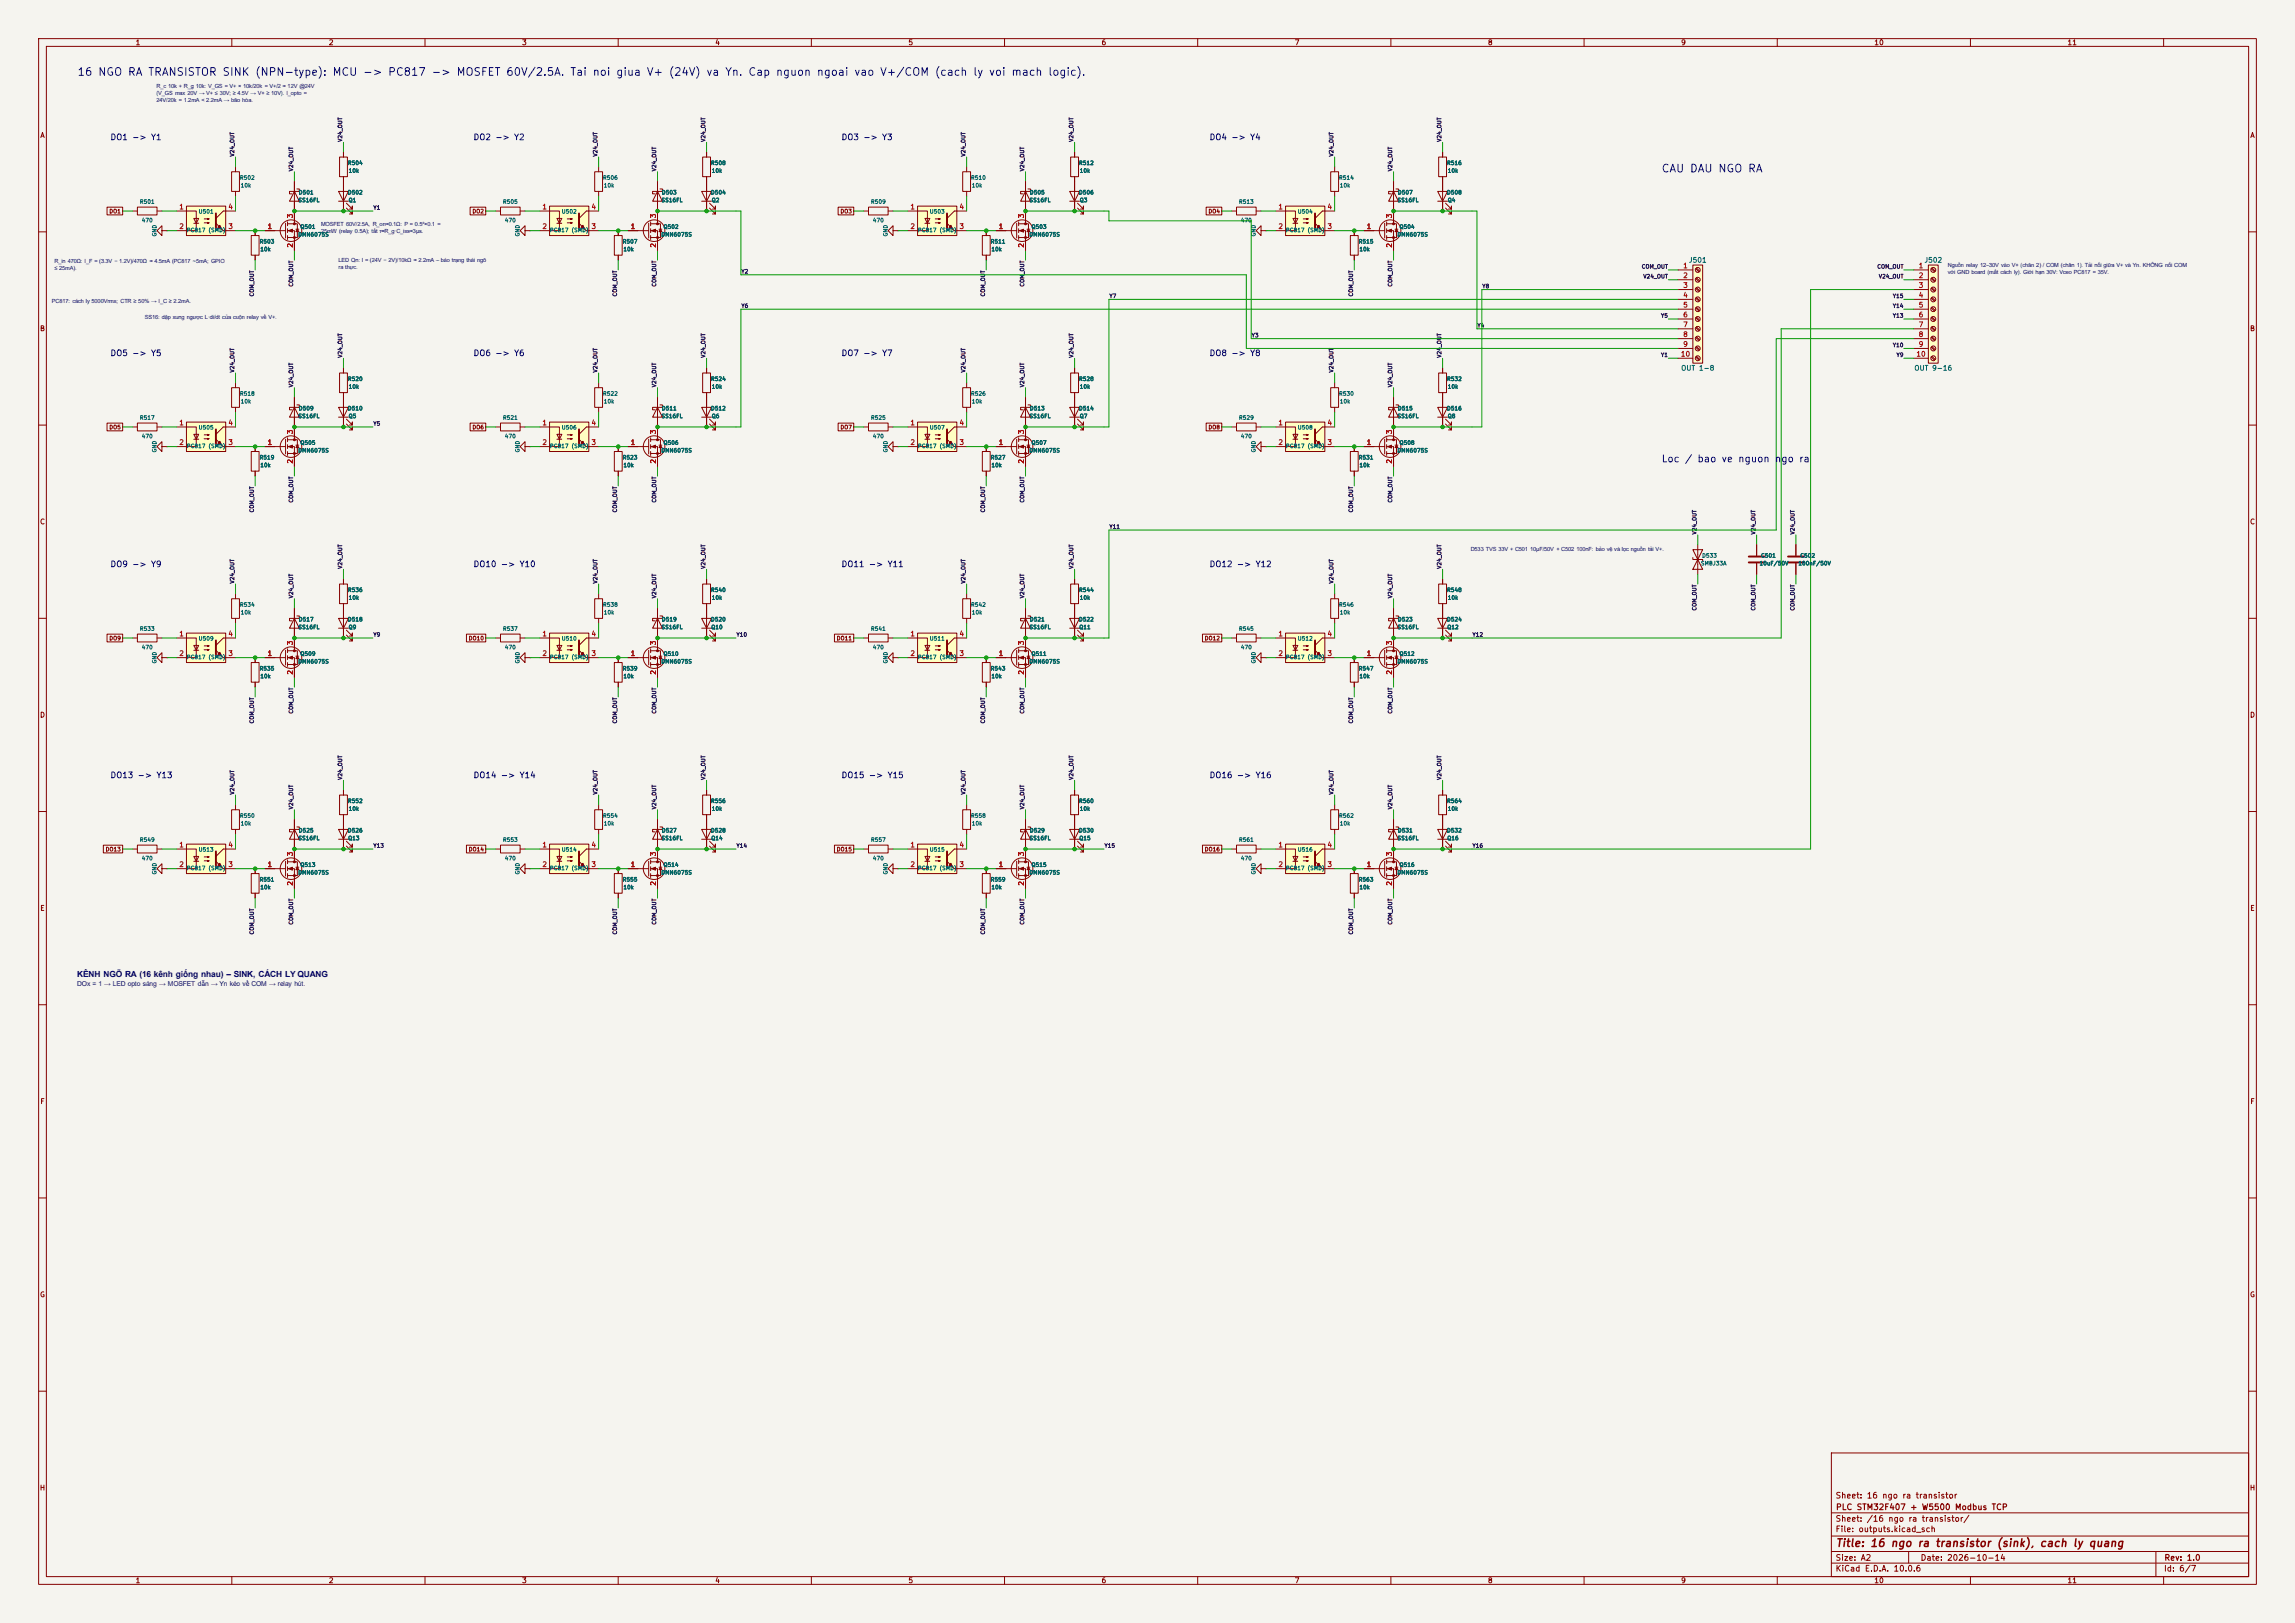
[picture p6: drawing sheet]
<svg xmlns="http://www.w3.org/2000/svg" width="594mm" height="420mm" viewBox="0 0 594 420" stroke-linecap="round" stroke-linejoin="round" font-family="sans-serif">
<defs><g id="words">
<text font-size="2.2" fill="#000084" x="20" y="252.8">KÊNH NGÕ RA (16 kênh giống nhau) – SINK, CÁCH LY QUANG</text>
<g font-size="2" fill="#0000c2">
<text x="19.9" y="20.1">16 NGO RA TRANSISTOR SINK (NPN-type): MCU -&gt; PC817 -&gt; MOSFET 60V/2.5A. Tai noi giua V+ (24V) va Yn. Cap nguon ngoai vao V+/COM (cach ly voi mach logic).</text>
<text x="429.9" y="45.1">CAU DAU NGO RA</text>
</g>
<text font-size="2" fill="#840000" x="475" y="400.8">Title: 16 ngo ra transistor (sink), cach ly quang</text>
<text font-size="1.8" fill="#0000c2" x="429.9" y="120.1">Loc / bao ve nguon ngo ra</text>
<text font-size="1.7" fill="#000084" x="20" y="255.2">DOx = 1 → LED opto sáng → MOSFET dẫn → Yn kéo về COM → relay hút.</text>
<g font-size="1.5" fill="#000084">
<text x="40.5" y="22.8">R_c 10k + R_g 10k: V_GS = V+ × 10k/20k = V+/2 ≈ 12V @24V</text>
<text x="40.5" y="24.6">(V_GS max 20V → V+ ≤ 30V; ≥ 4.5V → V+ ≥ 10V). I_opto =</text>
<text x="40.5" y="26.3">24V/20k = 1.2mA &lt; 2.2mA → bão hòa.</text>
<text x="83.1" y="58.4">MOSFET 60V/2.5A, R_on≈0.1Ω: P = 0.5²×0.1 =</text>
<text x="83.1" y="60.2">25mW (relay 0.5A); tắt τ≈R_g·C_iss≈3µs.</text>
<text x="14.1" y="68.1">R_in 470Ω: I_F = (3.3V − 1.2V)/470Ω ≈ 4.5mA (PC817 ~5mA; GPIO</text>
<text x="14.1" y="69.8">≤ 25mA).</text>
<text x="87.6" y="67.8">LED Qn: I = (24V − 2V)/10kΩ ≈ 2.2mA – báo trạng thái ngõ</text>
<text x="87.6" y="69.6">ra thực.</text>
<text x="504.1" y="69">Nguồn relay 12–30V vào V+ (chân 2) / COM (chân 1). Tải nối giữa V+ và Yn. KHÔNG nối COM</text>
<text x="504.1" y="70.8">với GND board (mất cách ly). Giới hạn 30V: Vceo PC817 = 35V.</text>
<text x="13.4" y="78.4">PC817: cách ly 5000Vrms; CTR ≥ 50% → I_C ≥ 2.2mA.</text>
<text x="37.5" y="82.5">SS16: dập xung ngược L·di/dt của cuộn relay về V+.</text>
<text x="380.6" y="142.7">D533 TVS 33V + C501 10µF/50V + C502 100nF: bảo vệ và lọc nguồn tải V+.</text>
</g>
<g font-size="1.5" fill="#0000c2">
<text x="28.4" y="36.6">DO1 -&gt; Y1</text>
<text x="122.4" y="36.6">DO2 -&gt; Y2</text>
<text x="217.7" y="36.6">DO3 -&gt; Y3</text>
<text x="312.9" y="36.6">DO4 -&gt; Y4</text>
<text x="28.4" y="92.5">DO5 -&gt; Y5</text>
<text x="122.4" y="92.5">DO6 -&gt; Y6</text>
<text x="217.7" y="92.5">DO7 -&gt; Y7</text>
<text x="312.9" y="92.5">DO8 -&gt; Y8</text>
<text x="28.4" y="147.1">DO9 -&gt; Y9</text>
<text x="122.4" y="147.1">DO10 -&gt; Y10</text>
<text x="217.7" y="147.1">DO11 -&gt; Y11</text>
<text x="312.9" y="147.1">DO12 -&gt; Y12</text>
<text x="28.4" y="201.7">DO13 -&gt; Y13</text>
<text x="122.4" y="201.7">DO14 -&gt; Y14</text>
<text x="217.7" y="201.7">DO15 -&gt; Y15</text>
<text x="312.9" y="201.7">DO16 -&gt; Y16</text>
</g>
<g font-size="1.5" fill="#840000">
<text x="475" y="388.1">Sheet: 16 ngo ra transistor</text>
<text x="475" y="394.1">Sheet: /16 ngo ra transistor/</text>
<text x="475.1" y="391.1">PLC STM32F407 + W5500 Modbus TCP</text>
<text x="475" y="396.8">File: outputs.kicad_sch</text>
<text x="475" y="407">KiCad E.D.A. 10.0.6</text>
<text x="475" y="404.2">Size: A2</text>
<text x="497" y="404.2">Date: 2026-10-14</text>
<text x="560" y="407">Id: 6/7</text>
<text x="560.1" y="404.2">Rev: 1.0</text>
</g>
<g font-size="1.3" fill="#840000">
<text x="35" y="12">1</text>
<text x="85" y="12">2</text>
<text x="135" y="12">3</text>
<text x="185" y="12">4</text>
<text x="235" y="12">5</text>
<text x="285" y="12">6</text>
<text x="335" y="12">7</text>
<text x="385" y="12">8</text>
<text x="435" y="12">9</text>
<text x="485" y="12">10</text>
<text x="535" y="12">11</text>
<text x="10.3" y="36">A</text>
<text x="582.3" y="36">A</text>
<text x="10.2" y="86">B</text>
<text x="582.2" y="86">B</text>
<text x="10.2" y="136">C</text>
<text x="582.2" y="136">C</text>
<text x="10.2" y="186">D</text>
<text x="582.2" y="186">D</text>
<text x="10.3" y="236">E</text>
<text x="582.3" y="236">E</text>
<text x="10.3" y="286">F</text>
<text x="582.3" y="286">F</text>
<text x="10.2" y="336">G</text>
<text x="582.2" y="336">G</text>
<text x="10.2" y="386">H</text>
<text x="582.2" y="386">H</text>
<text x="35" y="410">1</text>
<text x="85" y="410">2</text>
<text x="135" y="410">3</text>
<text x="185" y="410">4</text>
<text x="235" y="410">5</text>
<text x="285" y="410">6</text>
<text x="335" y="410">7</text>
<text x="385" y="410">8</text>
<text x="435" y="410">9</text>
<text x="485" y="410">10</text>
<text x="535" y="410">11</text>
</g>
<g font-size="1.3" fill="#a90000">
<text x="46.3" y="54.5">1</text>
<text x="46.3" y="59.6">2</text>
<text x="59" y="59.6">3</text>
<text x="59" y="54.5">4</text>
<text x="69.1" y="59.6">1</text>
<text x="76.1" y="56.6" transform="rotate(-90 76.1 56.6)">3</text>
<text x="140.2" y="54.5">1</text>
<text x="140.2" y="59.6">2</text>
<text x="152.9" y="59.6">3</text>
<text x="152.9" y="54.5">4</text>
<text x="163.1" y="59.6">1</text>
<text x="170" y="56.6" transform="rotate(-90 170 56.6)">3</text>
<text x="235.5" y="54.5">1</text>
<text x="235.5" y="59.6">2</text>
<text x="248.2" y="59.6">3</text>
<text x="248.2" y="54.5">4</text>
<text x="258.3" y="59.6">1</text>
<text x="265.3" y="56.6" transform="rotate(-90 265.3 56.6)">3</text>
<text x="330.7" y="54.5">1</text>
<text x="330.7" y="59.6">2</text>
<text x="343.4" y="59.6">3</text>
<text x="343.4" y="54.5">4</text>
<text x="353.6" y="59.6">1</text>
<text x="360.5" y="56.6" transform="rotate(-90 360.5 56.6)">3</text>
<text x="76.1" y="64.2" transform="rotate(-90 76.1 64.2)">2</text>
<text x="170" y="64.2" transform="rotate(-90 170 64.2)">2</text>
<text x="265.3" y="64.2" transform="rotate(-90 265.3 64.2)">2</text>
<text x="360.5" y="64.2" transform="rotate(-90 360.5 64.2)">2</text>
<text x="435.5" y="69.7">1</text>
<text x="496.5" y="69.7">1</text>
<text x="435.5" y="72.3">2</text>
<text x="435.5" y="74.8">3</text>
<text x="435.5" y="77.3">4</text>
<text x="496.5" y="72.3">2</text>
<text x="496.5" y="74.8">3</text>
<text x="496.5" y="77.3">4</text>
<text x="435.5" y="79.9">5</text>
<text x="435.5" y="82.4">6</text>
<text x="496.5" y="79.9">5</text>
<text x="496.5" y="82.4">6</text>
<text x="435.5" y="85">7</text>
<text x="435.5" y="87.5">8</text>
<text x="496.5" y="85">7</text>
<text x="496.5" y="87.5">8</text>
<text x="434.9" y="92.6">10</text>
<text x="435.5" y="90">9</text>
<text x="495.9" y="92.6">10</text>
<text x="496.5" y="90">9</text>
<text x="46.3" y="110.4">1</text>
<text x="59" y="110.4">4</text>
<text x="76.1" y="112.5" transform="rotate(-90 76.1 112.5)">3</text>
<text x="140.2" y="110.4">1</text>
<text x="152.9" y="110.4">4</text>
<text x="170" y="112.5" transform="rotate(-90 170 112.5)">3</text>
<text x="235.5" y="110.4">1</text>
<text x="248.2" y="110.4">4</text>
<text x="265.3" y="112.5" transform="rotate(-90 265.3 112.5)">3</text>
<text x="330.7" y="110.4">1</text>
<text x="343.4" y="110.4">4</text>
<text x="360.5" y="112.5" transform="rotate(-90 360.5 112.5)">3</text>
<text x="46.3" y="115.4">2</text>
<text x="59" y="115.4">3</text>
<text x="69.1" y="115.4">1</text>
<text x="140.2" y="115.4">2</text>
<text x="152.9" y="115.4">3</text>
<text x="163.1" y="115.4">1</text>
<text x="235.5" y="115.4">2</text>
<text x="248.2" y="115.4">3</text>
<text x="258.3" y="115.4">1</text>
<text x="330.7" y="115.4">2</text>
<text x="343.4" y="115.4">3</text>
<text x="353.6" y="115.4">1</text>
<text x="76.1" y="120.1" transform="rotate(-90 76.1 120.1)">2</text>
<text x="170" y="120.1" transform="rotate(-90 170 120.1)">2</text>
<text x="265.3" y="120.1" transform="rotate(-90 265.3 120.1)">2</text>
<text x="360.5" y="120.1" transform="rotate(-90 360.5 120.1)">2</text>
<text x="46.3" y="165">1</text>
<text x="59" y="165">4</text>
<text x="76.1" y="167.1" transform="rotate(-90 76.1 167.1)">3</text>
<text x="140.2" y="165">1</text>
<text x="152.9" y="165">4</text>
<text x="170" y="167.1" transform="rotate(-90 170 167.1)">3</text>
<text x="235.5" y="165">1</text>
<text x="248.2" y="165">4</text>
<text x="265.3" y="167.1" transform="rotate(-90 265.3 167.1)">3</text>
<text x="330.7" y="165">1</text>
<text x="343.4" y="165">4</text>
<text x="360.5" y="167.1" transform="rotate(-90 360.5 167.1)">3</text>
<text x="46.3" y="170">2</text>
<text x="59" y="170">3</text>
<text x="69.1" y="170">1</text>
<text x="140.2" y="170">2</text>
<text x="152.9" y="170">3</text>
<text x="163.1" y="170">1</text>
<text x="235.5" y="170">2</text>
<text x="248.2" y="170">3</text>
<text x="258.3" y="170">1</text>
<text x="330.7" y="170">2</text>
<text x="343.4" y="170">3</text>
<text x="353.6" y="170">1</text>
<text x="76.1" y="174.7" transform="rotate(-90 76.1 174.7)">2</text>
<text x="170" y="174.7" transform="rotate(-90 170 174.7)">2</text>
<text x="265.3" y="174.7" transform="rotate(-90 265.3 174.7)">2</text>
<text x="360.5" y="174.7" transform="rotate(-90 360.5 174.7)">2</text>
<text x="46.3" y="219.6">1</text>
<text x="59" y="219.6">4</text>
<text x="76.1" y="221.7" transform="rotate(-90 76.1 221.7)">3</text>
<text x="140.2" y="219.6">1</text>
<text x="152.9" y="219.6">4</text>
<text x="170" y="221.7" transform="rotate(-90 170 221.7)">3</text>
<text x="235.5" y="219.6">1</text>
<text x="248.2" y="219.6">4</text>
<text x="265.3" y="221.7" transform="rotate(-90 265.3 221.7)">3</text>
<text x="330.7" y="219.6">1</text>
<text x="343.4" y="219.6">4</text>
<text x="360.5" y="221.7" transform="rotate(-90 360.5 221.7)">3</text>
<text x="46.3" y="224.7">2</text>
<text x="59" y="224.7">3</text>
<text x="69.1" y="224.7">1</text>
<text x="140.2" y="224.7">2</text>
<text x="152.9" y="224.7">3</text>
<text x="163.1" y="224.7">1</text>
<text x="235.5" y="224.7">2</text>
<text x="248.2" y="224.7">3</text>
<text x="258.3" y="224.7">1</text>
<text x="330.7" y="224.7">2</text>
<text x="343.4" y="224.7">3</text>
<text x="353.6" y="224.7">1</text>
<text x="76.1" y="229.3" transform="rotate(-90 76.1 229.3)">2</text>
<text x="170" y="229.3" transform="rotate(-90 170 229.3)">2</text>
<text x="265.3" y="229.3" transform="rotate(-90 265.3 229.3)">2</text>
<text x="360.5" y="229.3" transform="rotate(-90 360.5 229.3)">2</text>
</g>
<g font-size="1.3" fill="#006464">
<text x="437" y="68.3">J501</text>
<text x="498" y="68.3">J502</text>
<text x="435" y="96.2">OUT 1-8</text>
<text x="495.4" y="96.2">OUT 9-16</text>
</g>
<g font-size="1" fill="#0f0f0f">
<text x="60.9" y="40.6" transform="rotate(-90 60.9 40.6)">V24_OUT</text>
<text x="88.8" y="36.8" transform="rotate(-90 88.8 36.8)">V24_OUT</text>
<text x="154.8" y="40.6" transform="rotate(-90 154.8 40.6)">V24_OUT</text>
<text x="182.8" y="36.8" transform="rotate(-90 182.8 36.8)">V24_OUT</text>
<text x="250.1" y="40.6" transform="rotate(-90 250.1 40.6)">V24_OUT</text>
<text x="278" y="36.8" transform="rotate(-90 278 36.8)">V24_OUT</text>
<text x="345.3" y="40.6" transform="rotate(-90 345.3 40.6)">V24_OUT</text>
<text x="373.3" y="36.8" transform="rotate(-90 373.3 36.8)">V24_OUT</text>
<text x="76.1" y="44.4" transform="rotate(-90 76.1 44.4)">V24_OUT</text>
<text x="170.1" y="44.4" transform="rotate(-90 170.1 44.4)">V24_OUT</text>
<text x="265.3" y="44.4" transform="rotate(-90 265.3 44.4)">V24_OUT</text>
<text x="360.6" y="44.4" transform="rotate(-90 360.6 44.4)">V24_OUT</text>
<text x="96.5" y="54.5">Y1</text>
<text x="191.8" y="71">Y2</text>
<text x="424.8" y="69.7">COM_OUT</text>
<text x="485.8" y="69.7">COM_OUT</text>
<text x="65.9" y="76.9" transform="rotate(-90 65.9 76.9)">COM_OUT</text>
<text x="76.1" y="74.3" transform="rotate(-90 76.1 74.3)">COM_OUT</text>
<text x="159.9" y="76.9" transform="rotate(-90 159.9 76.9)">COM_OUT</text>
<text x="170.1" y="74.3" transform="rotate(-90 170.1 74.3)">COM_OUT</text>
<text x="255.2" y="76.9" transform="rotate(-90 255.2 76.9)">COM_OUT</text>
<text x="265.3" y="74.3" transform="rotate(-90 265.3 74.3)">COM_OUT</text>
<text x="287" y="77.4">Y7</text>
<text x="350.4" y="76.9" transform="rotate(-90 350.4 76.9)">COM_OUT</text>
<text x="360.6" y="74.3" transform="rotate(-90 360.6 74.3)">COM_OUT</text>
<text x="383.5" y="74.8">Y8</text>
<text x="425.2" y="72.3">V24_OUT</text>
<text x="486.2" y="72.3">V24_OUT</text>
<text x="489.8" y="77.4">Y15</text>
<text x="191.8" y="79.9">Y6</text>
<text x="429.8" y="82.4">Y5</text>
<text x="489.8" y="82.4">Y13</text>
<text x="489.8" y="79.9">Y14</text>
<text x="323.9" y="87.5">Y3</text>
<text x="382.3" y="85">Y4</text>
<text x="88.8" y="92.7" transform="rotate(-90 88.8 92.7)">V24_OUT</text>
<text x="182.8" y="92.7" transform="rotate(-90 182.8 92.7)">V24_OUT</text>
<text x="278" y="92.7" transform="rotate(-90 278 92.7)">V24_OUT</text>
<text x="373.3" y="92.7" transform="rotate(-90 373.3 92.7)">V24_OUT</text>
<text x="429.8" y="92.6">Y1</text>
<text x="489.8" y="90.1">Y10</text>
<text x="490.8" y="92.6">Y9</text>
<text x="60.9" y="96.5" transform="rotate(-90 60.9 96.5)">V24_OUT</text>
<text x="76.1" y="100.3" transform="rotate(-90 76.1 100.3)">V24_OUT</text>
<text x="154.8" y="96.5" transform="rotate(-90 154.8 96.5)">V24_OUT</text>
<text x="170.1" y="100.3" transform="rotate(-90 170.1 100.3)">V24_OUT</text>
<text x="250.1" y="96.5" transform="rotate(-90 250.1 96.5)">V24_OUT</text>
<text x="265.3" y="100.3" transform="rotate(-90 265.3 100.3)">V24_OUT</text>
<text x="345.3" y="96.5" transform="rotate(-90 345.3 96.5)">V24_OUT</text>
<text x="360.6" y="100.3" transform="rotate(-90 360.6 100.3)">V24_OUT</text>
<text x="96.5" y="110.4">Y5</text>
<text x="76.1" y="130.2" transform="rotate(-90 76.1 130.2)">COM_OUT</text>
<text x="170.1" y="130.2" transform="rotate(-90 170.1 130.2)">COM_OUT</text>
<text x="265.3" y="130.2" transform="rotate(-90 265.3 130.2)">COM_OUT</text>
<text x="360.6" y="130.2" transform="rotate(-90 360.6 130.2)">COM_OUT</text>
<text x="65.9" y="132.7" transform="rotate(-90 65.9 132.7)">COM_OUT</text>
<text x="159.9" y="132.7" transform="rotate(-90 159.9 132.7)">COM_OUT</text>
<text x="255.2" y="132.7" transform="rotate(-90 255.2 132.7)">COM_OUT</text>
<text x="287" y="137.1">Y11</text>
<text x="350.4" y="132.7" transform="rotate(-90 350.4 132.7)">COM_OUT</text>
<text x="439.3" y="138.4" transform="rotate(-90 439.3 138.4)">V24_OUT</text>
<text x="454.6" y="138.4" transform="rotate(-90 454.6 138.4)">V24_OUT</text>
<text x="464.7" y="138.4" transform="rotate(-90 464.7 138.4)">V24_OUT</text>
<text x="88.8" y="147.3" transform="rotate(-90 88.8 147.3)">V24_OUT</text>
<text x="182.8" y="147.3" transform="rotate(-90 182.8 147.3)">V24_OUT</text>
<text x="278" y="147.3" transform="rotate(-90 278 147.3)">V24_OUT</text>
<text x="373.3" y="147.3" transform="rotate(-90 373.3 147.3)">V24_OUT</text>
<text x="60.9" y="151.1" transform="rotate(-90 60.9 151.1)">V24_OUT</text>
<text x="76.1" y="154.9" transform="rotate(-90 76.1 154.9)">V24_OUT</text>
<text x="154.8" y="151.1" transform="rotate(-90 154.8 151.1)">V24_OUT</text>
<text x="170.1" y="154.9" transform="rotate(-90 170.1 154.9)">V24_OUT</text>
<text x="250.1" y="151.1" transform="rotate(-90 250.1 151.1)">V24_OUT</text>
<text x="265.3" y="154.9" transform="rotate(-90 265.3 154.9)">V24_OUT</text>
<text x="345.3" y="151.1" transform="rotate(-90 345.3 151.1)">V24_OUT</text>
<text x="360.6" y="154.9" transform="rotate(-90 360.6 154.9)">V24_OUT</text>
<text x="439.3" y="158.1" transform="rotate(-90 439.3 158.1)">COM_OUT</text>
<text x="454.6" y="158.1" transform="rotate(-90 454.6 158.1)">COM_OUT</text>
<text x="464.7" y="158.1" transform="rotate(-90 464.7 158.1)">COM_OUT</text>
<text x="96.5" y="165">Y9</text>
<text x="190.5" y="165">Y10</text>
<text x="381" y="165">Y12</text>
<text x="76.1" y="184.8" transform="rotate(-90 76.1 184.8)">COM_OUT</text>
<text x="170.1" y="184.8" transform="rotate(-90 170.1 184.8)">COM_OUT</text>
<text x="265.3" y="184.8" transform="rotate(-90 265.3 184.8)">COM_OUT</text>
<text x="360.6" y="184.8" transform="rotate(-90 360.6 184.8)">COM_OUT</text>
<text x="65.9" y="187.3" transform="rotate(-90 65.9 187.3)">COM_OUT</text>
<text x="159.9" y="187.3" transform="rotate(-90 159.9 187.3)">COM_OUT</text>
<text x="255.2" y="187.3" transform="rotate(-90 255.2 187.3)">COM_OUT</text>
<text x="350.4" y="187.3" transform="rotate(-90 350.4 187.3)">COM_OUT</text>
<text x="88.8" y="201.9" transform="rotate(-90 88.8 201.9)">V24_OUT</text>
<text x="182.8" y="201.9" transform="rotate(-90 182.8 201.9)">V24_OUT</text>
<text x="278" y="201.9" transform="rotate(-90 278 201.9)">V24_OUT</text>
<text x="373.3" y="201.9" transform="rotate(-90 373.3 201.9)">V24_OUT</text>
<text x="60.9" y="205.7" transform="rotate(-90 60.9 205.7)">V24_OUT</text>
<text x="76.1" y="209.5" transform="rotate(-90 76.1 209.5)">V24_OUT</text>
<text x="154.8" y="205.7" transform="rotate(-90 154.8 205.7)">V24_OUT</text>
<text x="170.1" y="209.5" transform="rotate(-90 170.1 209.5)">V24_OUT</text>
<text x="250.1" y="205.7" transform="rotate(-90 250.1 205.7)">V24_OUT</text>
<text x="265.3" y="209.5" transform="rotate(-90 265.3 209.5)">V24_OUT</text>
<text x="345.3" y="205.7" transform="rotate(-90 345.3 205.7)">V24_OUT</text>
<text x="360.6" y="209.5" transform="rotate(-90 360.6 209.5)">V24_OUT</text>
<text x="96.5" y="219.6">Y13</text>
<text x="190.5" y="219.6">Y14</text>
<text x="285.8" y="219.6">Y15</text>
<text x="381" y="219.6">Y16</text>
<text x="76.1" y="239.4" transform="rotate(-90 76.1 239.4)">COM_OUT</text>
<text x="170.1" y="239.4" transform="rotate(-90 170.1 239.4)">COM_OUT</text>
<text x="265.3" y="239.4" transform="rotate(-90 265.3 239.4)">COM_OUT</text>
<text x="360.6" y="239.4" transform="rotate(-90 360.6 239.4)">COM_OUT</text>
<text x="65.9" y="242" transform="rotate(-90 65.9 242)">COM_OUT</text>
<text x="159.9" y="242" transform="rotate(-90 159.9 242)">COM_OUT</text>
<text x="255.2" y="242" transform="rotate(-90 255.2 242)">COM_OUT</text>
<text x="350.4" y="242" transform="rotate(-90 350.4 242)">COM_OUT</text>
</g>
<g font-size="1" fill="#006464">
<text x="62" y="46.7">R502</text>
<text x="89.9" y="42.9">R504</text>
<text x="90.1" y="44.9">10k</text>
<text x="156" y="46.7">R506</text>
<text x="183.9" y="42.9">R508</text>
<text x="184.1" y="44.9">10k</text>
<text x="251.2" y="46.7">R510</text>
<text x="279.1" y="42.9">R512</text>
<text x="279.4" y="44.9">10k</text>
<text x="346.5" y="46.7">R514</text>
<text x="374.4" y="42.9">R516</text>
<text x="374.6" y="44.9">10k</text>
<text x="36.1" y="53">R501</text>
<text x="62.2" y="48.7">10k</text>
<text x="77.1" y="52.6">SS16FL</text>
<text x="77.2" y="50.6">D501</text>
<text x="89.9" y="50.6">D502</text>
<text x="90.1" y="52.6">Q1</text>
<text x="130.1" y="53">R505</text>
<text x="156.2" y="48.7">10k</text>
<text x="171.1" y="52.6">SS16FL</text>
<text x="171.2" y="50.6">D503</text>
<text x="183.9" y="50.6">D504</text>
<text x="184.1" y="52.6">Q2</text>
<text x="225.3" y="53">R509</text>
<text x="251.4" y="48.7">10k</text>
<text x="266.4" y="52.6">SS16FL</text>
<text x="266.4" y="50.6">D505</text>
<text x="279.1" y="50.6">D506</text>
<text x="279.3" y="52.6">Q3</text>
<text x="320.6" y="53">R513</text>
<text x="346.7" y="48.7">10k</text>
<text x="361.6" y="52.6">SS16FL</text>
<text x="361.7" y="50.6">D507</text>
<text x="374.4" y="50.6">D508</text>
<text x="374.6" y="52.6">Q4</text>
<text x="36.6" y="57.8">470</text>
<text x="51.3" y="55.5">U501</text>
<text x="77.6" y="59.4">Q501</text>
<text x="130.6" y="57.8">470</text>
<text x="145.3" y="55.5">U502</text>
<text x="171.6" y="59.4">Q502</text>
<text x="225.8" y="57.8">470</text>
<text x="240.5" y="55.5">U503</text>
<text x="266.9" y="59.4">Q503</text>
<text x="321.1" y="57.8">470</text>
<text x="335.8" y="55.5">U504</text>
<text x="362.1" y="59.4">Q504</text>
<text x="40.7" y="61.3" transform="rotate(-90 40.7 61.3)">GND</text>
<text x="48.2" y="60.3">PC817 (SMD)</text>
<text x="67.1" y="63.3">R503</text>
<text x="67.3" y="65.3">10k</text>
<text x="77.1" y="61.4">DMN6075S</text>
<text x="134.7" y="61.3" transform="rotate(-90 134.7 61.3)">GND</text>
<text x="142.2" y="60.3">PC817 (SMD)</text>
<text x="161" y="63.3">R507</text>
<text x="161.2" y="65.3">10k</text>
<text x="171" y="61.4">DMN6075S</text>
<text x="230" y="61.3" transform="rotate(-90 230 61.3)">GND</text>
<text x="237.4" y="60.3">PC817 (SMD)</text>
<text x="256.3" y="63.3">R511</text>
<text x="256.5" y="65.3">10k</text>
<text x="266.3" y="61.4">DMN6075S</text>
<text x="325.2" y="61.3" transform="rotate(-90 325.2 61.3)">GND</text>
<text x="332.7" y="60.3">PC817 (SMD)</text>
<text x="351.5" y="63.3">R515</text>
<text x="351.7" y="65.3">10k</text>
<text x="361.5" y="61.4">DMN6075S</text>
<text x="89.9" y="98.8">R520</text>
<text x="90.1" y="100.8">10k</text>
<text x="183.9" y="98.8">R524</text>
<text x="184.1" y="100.8">10k</text>
<text x="279.1" y="98.8">R528</text>
<text x="279.4" y="100.8">10k</text>
<text x="374.4" y="98.8">R532</text>
<text x="374.6" y="100.8">10k</text>
<text x="62" y="102.6">R518</text>
<text x="62.2" y="104.6">10k</text>
<text x="77.2" y="106.4">D509</text>
<text x="89.9" y="106.4">D510</text>
<text x="156" y="102.6">R522</text>
<text x="156.2" y="104.6">10k</text>
<text x="171.2" y="106.4">D511</text>
<text x="183.9" y="106.4">D512</text>
<text x="251.2" y="102.6">R526</text>
<text x="251.4" y="104.6">10k</text>
<text x="266.4" y="106.4">D513</text>
<text x="279.1" y="106.4">D514</text>
<text x="346.5" y="102.6">R530</text>
<text x="346.7" y="104.6">10k</text>
<text x="361.7" y="106.4">D515</text>
<text x="374.4" y="106.4">D516</text>
<text x="36.1" y="108.8">R517</text>
<text x="36.6" y="113.6">470</text>
<text x="51.3" y="111.4">U505</text>
<text x="77.1" y="108.4">SS16FL</text>
<text x="90.1" y="108.4">Q5</text>
<text x="130.1" y="108.8">R521</text>
<text x="130.6" y="113.6">470</text>
<text x="145.3" y="111.4">U506</text>
<text x="171.1" y="108.4">SS16FL</text>
<text x="184.1" y="108.4">Q6</text>
<text x="225.3" y="108.8">R525</text>
<text x="225.8" y="113.6">470</text>
<text x="240.5" y="111.4">U507</text>
<text x="266.4" y="108.4">SS16FL</text>
<text x="279.3" y="108.4">Q7</text>
<text x="320.6" y="108.8">R529</text>
<text x="321.1" y="113.6">470</text>
<text x="335.8" y="111.4">U508</text>
<text x="361.6" y="108.4">SS16FL</text>
<text x="374.6" y="108.4">Q8</text>
<text x="40.7" y="117.2" transform="rotate(-90 40.7 117.2)">GND</text>
<text x="48.2" y="116.2">PC817 (SMD)</text>
<text x="67.1" y="119.1">R519</text>
<text x="77.1" y="117.3">DMN6075S</text>
<text x="77.6" y="115.3">Q505</text>
<text x="134.7" y="117.2" transform="rotate(-90 134.7 117.2)">GND</text>
<text x="142.2" y="116.2">PC817 (SMD)</text>
<text x="161" y="119.1">R523</text>
<text x="171" y="117.3">DMN6075S</text>
<text x="171.6" y="115.3">Q506</text>
<text x="230" y="117.2" transform="rotate(-90 230 117.2)">GND</text>
<text x="237.4" y="116.2">PC817 (SMD)</text>
<text x="256.3" y="119.1">R527</text>
<text x="266.3" y="117.3">DMN6075S</text>
<text x="266.9" y="115.3">Q507</text>
<text x="325.2" y="117.2" transform="rotate(-90 325.2 117.2)">GND</text>
<text x="332.7" y="116.2">PC817 (SMD)</text>
<text x="351.5" y="119.1">R531</text>
<text x="361.5" y="117.3">DMN6075S</text>
<text x="362.1" y="115.3">Q508</text>
<text x="67.3" y="121.1">10k</text>
<text x="161.2" y="121.1">10k</text>
<text x="256.5" y="121.1">10k</text>
<text x="351.7" y="121.1">10k</text>
<text x="440.1" y="146.5">SMBJ33A</text>
<text x="440.4" y="144.5">D533</text>
<text x="455.3" y="146.5">10uF/50V</text>
<text x="455.7" y="144.5">C501</text>
<text x="465.3" y="146.5">100nF/50V</text>
<text x="465.8" y="144.5">C502</text>
<text x="89.9" y="153.4">R536</text>
<text x="90.1" y="155.4">10k</text>
<text x="183.9" y="153.4">R540</text>
<text x="184.1" y="155.4">10k</text>
<text x="279.1" y="153.4">R544</text>
<text x="279.4" y="155.4">10k</text>
<text x="374.4" y="153.4">R548</text>
<text x="374.6" y="155.4">10k</text>
<text x="62" y="157.2">R534</text>
<text x="62.2" y="159.2">10k</text>
<text x="77.2" y="161">D517</text>
<text x="89.9" y="161">D518</text>
<text x="156" y="157.2">R538</text>
<text x="156.2" y="159.2">10k</text>
<text x="171.2" y="161">D519</text>
<text x="183.9" y="161">D520</text>
<text x="251.2" y="157.2">R542</text>
<text x="251.4" y="159.2">10k</text>
<text x="266.4" y="161">D521</text>
<text x="279.1" y="161">D522</text>
<text x="346.5" y="157.2">R546</text>
<text x="346.7" y="159.2">10k</text>
<text x="361.7" y="161">D523</text>
<text x="374.4" y="161">D524</text>
<text x="36.1" y="163.5">R533</text>
<text x="51.3" y="166">U509</text>
<text x="77.1" y="163">SS16FL</text>
<text x="90.1" y="163">Q9</text>
<text x="130.1" y="163.5">R537</text>
<text x="145.3" y="166">U510</text>
<text x="171.1" y="163">SS16FL</text>
<text x="184" y="163">Q10</text>
<text x="225.3" y="163.5">R541</text>
<text x="240.5" y="166">U511</text>
<text x="266.4" y="163">SS16FL</text>
<text x="279.2" y="163">Q11</text>
<text x="320.6" y="163.5">R545</text>
<text x="335.8" y="166">U512</text>
<text x="361.6" y="163">SS16FL</text>
<text x="374.5" y="163">Q12</text>
<text x="36.6" y="168.3">470</text>
<text x="40.7" y="171.8" transform="rotate(-90 40.7 171.8)">GND</text>
<text x="48.2" y="170.8">PC817 (SMD)</text>
<text x="67.1" y="173.7">R535</text>
<text x="77.1" y="171.9">DMN6075S</text>
<text x="77.6" y="169.9">Q509</text>
<text x="130.6" y="168.3">470</text>
<text x="134.7" y="171.8" transform="rotate(-90 134.7 171.8)">GND</text>
<text x="142.2" y="170.8">PC817 (SMD)</text>
<text x="161" y="173.7">R539</text>
<text x="171" y="171.9">DMN6075S</text>
<text x="171.6" y="169.9">Q510</text>
<text x="225.8" y="168.3">470</text>
<text x="230" y="171.8" transform="rotate(-90 230 171.8)">GND</text>
<text x="237.4" y="170.8">PC817 (SMD)</text>
<text x="256.3" y="173.7">R543</text>
<text x="266.3" y="171.9">DMN6075S</text>
<text x="266.9" y="169.9">Q511</text>
<text x="321.1" y="168.3">470</text>
<text x="325.2" y="171.8" transform="rotate(-90 325.2 171.8)">GND</text>
<text x="332.7" y="170.8">PC817 (SMD)</text>
<text x="351.5" y="173.7">R547</text>
<text x="361.5" y="171.9">DMN6075S</text>
<text x="362.1" y="169.9">Q512</text>
<text x="67.3" y="175.7">10k</text>
<text x="161.2" y="175.7">10k</text>
<text x="256.5" y="175.7">10k</text>
<text x="351.7" y="175.7">10k</text>
<text x="89.9" y="208">R552</text>
<text x="183.9" y="208">R556</text>
<text x="279.1" y="208">R560</text>
<text x="374.4" y="208">R564</text>
<text x="62" y="211.8">R550</text>
<text x="62.2" y="213.8">10k</text>
<text x="77.2" y="215.7">D525</text>
<text x="89.9" y="215.7">D526</text>
<text x="90.1" y="210">10k</text>
<text x="156" y="211.8">R554</text>
<text x="156.2" y="213.8">10k</text>
<text x="171.2" y="215.7">D527</text>
<text x="183.9" y="215.7">D528</text>
<text x="184.1" y="210">10k</text>
<text x="251.2" y="211.8">R558</text>
<text x="251.4" y="213.8">10k</text>
<text x="266.4" y="215.7">D529</text>
<text x="279.1" y="215.7">D530</text>
<text x="279.4" y="210">10k</text>
<text x="346.5" y="211.8">R562</text>
<text x="346.7" y="213.8">10k</text>
<text x="361.7" y="215.7">D531</text>
<text x="374.4" y="215.7">D532</text>
<text x="374.6" y="210">10k</text>
<text x="36.1" y="218.1">R549</text>
<text x="51.3" y="220.6">U513</text>
<text x="77.1" y="217.7">SS16FL</text>
<text x="90" y="217.7">Q13</text>
<text x="130.1" y="218.1">R553</text>
<text x="145.3" y="220.6">U514</text>
<text x="171.1" y="217.7">SS16FL</text>
<text x="184" y="217.7">Q14</text>
<text x="225.3" y="218.1">R557</text>
<text x="240.5" y="220.6">U515</text>
<text x="266.4" y="217.7">SS16FL</text>
<text x="279.2" y="217.7">Q15</text>
<text x="320.6" y="218.1">R561</text>
<text x="335.8" y="220.6">U516</text>
<text x="361.6" y="217.7">SS16FL</text>
<text x="374.5" y="217.7">Q16</text>
<text x="36.6" y="222.9">470</text>
<text x="40.7" y="226.4" transform="rotate(-90 40.7 226.4)">GND</text>
<text x="48.2" y="225.4">PC817 (SMD)</text>
<text x="77.1" y="226.5">DMN6075S</text>
<text x="77.6" y="224.5">Q513</text>
<text x="130.6" y="222.9">470</text>
<text x="134.7" y="226.4" transform="rotate(-90 134.7 226.4)">GND</text>
<text x="142.2" y="225.4">PC817 (SMD)</text>
<text x="171" y="226.5">DMN6075S</text>
<text x="171.6" y="224.5">Q514</text>
<text x="225.8" y="222.9">470</text>
<text x="230" y="226.4" transform="rotate(-90 230 226.4)">GND</text>
<text x="237.4" y="225.4">PC817 (SMD)</text>
<text x="266.3" y="226.5">DMN6075S</text>
<text x="266.9" y="224.5">Q515</text>
<text x="321.1" y="222.9">470</text>
<text x="325.2" y="226.4" transform="rotate(-90 325.2 226.4)">GND</text>
<text x="332.7" y="225.4">PC817 (SMD)</text>
<text x="361.5" y="226.5">DMN6075S</text>
<text x="362.1" y="224.5">Q516</text>
<text x="67.1" y="228.4">R551</text>
<text x="67.3" y="230.4">10k</text>
<text x="161" y="228.4">R555</text>
<text x="161.2" y="230.4">10k</text>
<text x="256.3" y="228.4">R559</text>
<text x="256.5" y="230.4">10k</text>
<text x="351.5" y="228.4">R563</text>
<text x="351.7" y="230.4">10k</text>
</g>
<g font-size="1" fill="#840000">
<text x="28.2" y="55.4">DO1</text>
<text x="122.2" y="55.4">DO2</text>
<text x="217.4" y="55.4">DO3</text>
<text x="312.7" y="55.4">DO4</text>
<text x="28.2" y="111.3">DO5</text>
<text x="122.2" y="111.3">DO6</text>
<text x="217.4" y="111.3">DO7</text>
<text x="312.7" y="111.3">DO8</text>
<text x="28.2" y="165.9">DO9</text>
<text x="121.2" y="165.9">DO10</text>
<text x="216.5" y="165.9">DO11</text>
<text x="311.7" y="165.9">DO12</text>
<text x="27.2" y="220.5">DO13</text>
<text x="121.2" y="220.5">DO14</text>
<text x="216.5" y="220.5">DO15</text>
<text x="311.7" y="220.5">DO16</text>
</g>
</g></defs>
<path d="M0 0h594v420h-594z" fill="#f5f4ef" stroke="#f5f4ef" stroke-width=".26"/>
<g fill="none" stroke="#840000" stroke-width=".26">
<path d="M10 10h574v400h-574zM12 12h570v396h-570zM60 10v2M110 10v2M160 10v2M210 10v2M260 10v2M310 10v2M360 10v2M410 10v2M460 10v2M510 10v2"/>
<path d="M560 10v2M68.6 59.7h5.3M73.9 57.8v3.8M74.4 57.9h2.6v3.6h-2.6M74.4 59.7h1.8v5.1M74.4 57.4v1M74.4 59.2v1M76.2 54.6v3.3M76.6 59.3h.7M77 59.3l.3 .6h-.7zM10 60h2M74.4 61v1"/>
<path d="M582 60h2M372.4 96.5h2v5.1h-2zM373.4 95.3v1.2M10 110h2M231.1 115.6v-1.3l-1.2 1.3 1.2 1.2v-1.2h1.3M232.4 115.6h.1M373.4 101.6v1.3M582 110h2M464.8 141v2.8M464.8 145.8v2.8M10 160h2M582 160h2"/>
<path d="M10 210h2M59.9 209.6h2.1v5h-2.1zM61 208.3v1.3M61 214.6v1.3M76.2 214.6l1.3 2.6h-2.6zM76.2 212.1v10.9M76.8 214h.7v.6h-2.6v.7h.7M223.5 219.7h1.3M224.8 218.7h5.1v2h-5.1zM229.9 219.7h1.2M582 210h2M41.9 224.8v-1.3l-1.3 1.3 1.3 1.3v-1.3h1.3"/>
<path d="M43.2 224.8h.1M65 226.1h2.1v5h-2.1zM66 224.8v1.3M66 231.1v1.3M68.6 224.8h5.3M73.9 222.9v3.8M74.4 223h2.6v3.6h-2.6M74.4 224.8h1.8v5.1M74.4 222.5v1M74.4 224.3v1M74.4 226.1v1M76.6 224.4h.7"/>
<path d="M77 224.4l.3 .6h-.7zM10 260h2M582 260h2M10 310h2M582 310h2M10 360h2M474 376h108v32h-108zM582 360h2M474 397.5h108M474 391.5h108M60 408v2M110 408v2"/>
<path d="M160 408v2M210 408v2M260 408v2M310 408v2M360 408v2M410 408v2M460 408v2M474 404.5h108M474 401.5h108M494 401.5v3M510 408v2M558 401.5v6.5"/>
<path d="M560 408v2"/>
<circle cx="75.3" cy="59.7" r="2.79"/>
<circle cx="75.3" cy="224.8" r="2.79"/>
</g>
<g fill="#840000" stroke="#840000" stroke-width=".26">
<path d="M74.7 59.7l1-.4v.8z"/>
<path d="M74.7 224.8l1-.4v.8z"/>
<circle cx="76.2" cy="57.9" r=".25"/>
<circle cx="76.2" cy="61.5" r=".25"/>
<circle cx="76.2" cy="223" r=".25"/>
<circle cx="76.2" cy="226.6" r=".25"/>
</g>
<path d="M462.8 144h4.1M462.8 145.5h4.1" fill="none" stroke="#840000" stroke-width=".51"/>
<path d="M48.3 218.4h10.1v7.7h-10.1z" fill="#ffffc2"/>
<g fill="none" stroke="#840000" stroke-width=".26">
<path d="M59.9 44.5h2.1v5h-2.1zM61 43.2v1.3M61 49.5v1.3M360.7 105.4l1.2 2.6h-2.5zM360.7 102.9v7.6M361.3 104.8h.6v.6h-2.5v.6h.6M265.4 157.5v7.6M266.1 159.4h.6v.6h-2.5v.7h.6M277.1 151.1h2v5.1h-2zM278.1 149.9v1.2M278.1 156.2v1.3M265.4 160l1.3 2.6h-2.5z"/>
<path d="M45.7 219.7h5.1v3.2M48.3 218.4h10.1v7.7h-10.1zM61 219.7h-3.2l-1.9 1.9M50.2 221.6h1.2l-.6 1.3zM50.2 222.9h1.2M50.8 222.9v1.9h-5.1M52.8 221.7h1.3M52.8 222.8h1.3M57.8 224.8h3.2"/>
</g>
<path d="M55.9 220.3v3.9" fill="none" stroke="#840000" stroke-width=".51"/>
<g fill="#840000" stroke="#840000" stroke-width=".26">
<path d="M56.4 223.9l.5-.5 .5 1z"/>
<path d="M55.9 222.9l1.9 1.9z"/>
</g>
<path d="M237.5 109.2h10.1v7.6h-10.1z" fill="#ffffc2"/>
<g fill="none" stroke="#840000" stroke-width=".26">
<path d="M350.5 59.7v1.3M349.5 61h2v5h-2zM350.5 66v1.3M223.5 110.5h1.3M224.8 109.5h5.1v2h-5.1zM229.9 110.5h1.2M234.9 110.5h5.1v3.2M237.5 109.2h10.1v7.6h-10.1zM239.4 112.4h1.3l-.7 1.3zM239.4 113.7h1.3M240 113.7v1.9h-5.1M242.1 112.5h1.2"/>
<path d="M242.1 113.5h1.2M247 115.6h3.2M250.2 110.5h-3.2l-1.9 1.9M231.1 170.2v-1.3l-1.2 1.3 1.2 1.3v-1.3h1.3M232.4 170.2h.1"/>
</g>
<path d="M245.1 111.1v3.8" fill="none" stroke="#840000" stroke-width=".51"/>
<g fill="#840000" stroke="#840000" stroke-width=".26">
<path d="M245.6 114.7l.5-.5 .5 1z"/>
<path d="M245.1 113.7l1.9 1.9z"/>
</g>
<path d="M237.5 163.8h10.1v7.7h-10.1z" fill="#ffffc2"/>
<g fill="none" stroke="#840000" stroke-width=".26">
<path d="M257.8 115.6h5.3M263.1 113.7v3.8M263.7 113.8h2.5v3.5h-2.5M263.7 115.6h1.7v5.1M263.7 113.3v1M263.7 115.1v1M263.7 116.8v1.1M265.4 110.5v3.3M265.8 115.2h.8M266.2 115.2l.4 .6h-.8zM234.9 165.1h5.1v3.2M237.5 163.8h10.1v7.7h-10.1z"/>
<path d="M239.4 167h1.3l-.7 1.3zM239.4 168.3h1.3M240 168.3v1.9h-5.1M242.1 167.1h1.2M242.1 168.1h1.2M247 170.2h3.2M250.2 165.1h-3.2l-1.9 1.9"/>
<circle cx="264.5" cy="115.6" r="2.79"/>
</g>
<path d="M245.1 165.7v3.8" fill="none" stroke="#840000" stroke-width=".51"/>
<g fill="#840000" stroke="#840000" stroke-width=".26">
<path d="M245.6 169.3l.5-.5 .5 1z"/>
<path d="M245.1 168.3l1.9 1.9z"/>
<path d="M263.9 115.6l1-.4v.8z"/>
<circle cx="265.4" cy="113.8" r=".25"/>
<circle cx="265.4" cy="117.3" r=".25"/>
</g>
<path d="M499.1 68.6h2.5v25.4h-2.5z" fill="#ffffc2"/>
<g fill="none" stroke="#840000" stroke-width=".26">
<path d="M278.1 39.4v1.2M276.9 49.5h2.5l-1.3 2.6zM276.9 52.1h2.5M277.1 40.6h2v5.1h-2zM278.1 45.7v8.9M278.9 53.8l1.5 1.6v-.8v.8h-.7M278.9 52.6l1.5 1.5v-.8v.8h-.7M495.3 69.9h3.8M495.3 72.4h3.8M495.3 74.9h3.8M495.3 77.5h3.8M499.1 68.6h2.5v25.4h-2.5z"/>
<path d="M499.8 69.5l.9 .9M499.8 72.1l.9 .8M499.8 74.6l.9 .8M499.8 77.1l.9 .9M499.8 79.7l.9 .8M500 69.3l.9 .9M500 71.9l.9 .8M500 74.4l.9 .9M500 77l.9 .8M500 79.5l.9 .8M495.3 80h3.8M495.3 82.6h3.8"/>
<path d="M495.3 85.1h3.8M495.3 87.6h3.8M495.3 90.2h3.8M495.3 92.7h3.8M499.8 82.2l.9 .9M499.8 84.8l.9 .8M499.8 87.3l.9 .8M499.8 89.8l.9 .9M499.8 92.4l.9 .8M500 82l.9 .9M500 84.6l.9 .8M500 87.1l.9 .9"/>
<path d="M500 89.7l.9 .8M500 92.2l.9 .8M135.9 170.2v-1.3l-1.3 1.3 1.3 1.3v-1.3h1.3M137.2 170.2h.1"/>
<circle cx="500.4" cy="77.5" r=".63"/>
<circle cx="500.4" cy="72.4" r=".63"/>
<circle cx="500.4" cy="74.9" r=".63"/>
<circle cx="500.4" cy="69.8" r=".63"/>
<circle cx="500.4" cy="87.6" r=".63"/>
<circle cx="500.4" cy="80" r=".63"/>
<circle cx="500.4" cy="92.7" r=".63"/>
<circle cx="500.4" cy="85.1" r=".63"/>
<circle cx="500.4" cy="90.2" r=".63"/>
<circle cx="500.4" cy="82.5" r=".63"/>
</g>
<path d="M48.3 53.3h10.1v7.7h-10.1z" fill="#ffffc2"/>
<path d="M45.7 54.6h5.1v3.2M48.3 53.3h10.1v7.7h-10.1zM50.2 56.5h1.2l-.6 1.3zM50.2 57.8h1.2M50.8 57.8v1.9h-5.1M52.8 56.6h1.3M52.8 57.7h1.3M57.8 59.7h3.2M61 54.6h-3.2l-1.9 1.9" fill="none" stroke="#840000" stroke-width=".26"/>
<path d="M55.9 55.2v3.9" fill="none" stroke="#840000" stroke-width=".51"/>
<g fill="#840000" stroke="#840000" stroke-width=".26">
<path d="M56.4 58.8l.5-.5 .5 1z"/>
<path d="M55.9 57.8l1.9 1.9z"/>
</g>
<path d="M237.5 218.4h10.1v7.7h-10.1z" fill="#ffffc2"/>
<path d="M234.9 219.7h5.1v3.2M237.5 218.4h10.1v7.7h-10.1zM250.2 219.7h-3.2l-1.9 1.9M239.4 221.6h1.3l-.7 1.3zM239.4 222.9h1.3M240 222.9v1.9h-5.1M242.1 221.7h1.2M242.1 222.8h1.2M247 224.8h3.2" fill="none" stroke="#840000" stroke-width=".26"/>
<path d="M245.1 220.3v3.9" fill="none" stroke="#840000" stroke-width=".51"/>
<g fill="#840000" stroke="#840000" stroke-width=".26">
<path d="M245.6 223.9l.5-.5 .5 1z"/>
<path d="M245.1 222.9l1.9 1.9z"/>
</g>
<path d="M142.2 163.8h10.2v7.7h-10.2z" fill="#ffffc2"/>
<g fill="none" stroke="#840000" stroke-width=".26">
<path d="M34.3 54.6h1.3M35.6 53.6h5v2h-5zM40.6 54.6h1.3M344.4 44.5h2.1v5h-2.1zM345.4 43.2v1.3M345.4 49.5v1.3M345.4 99.1v1.2M344.4 100.3h2.1v5.1h-2.1zM345.4 105.4v1.3M353.1 115.6h5.3M358.4 113.7v3.8M358.9 113.8h2.5v3.5h-2.5"/>
<path d="M358.9 115.6h1.8v5.1M358.9 113.3v1M358.9 115.1v1M358.9 116.8v1.1M360.7 110.5v3.3M361.1 115.2h.7M361.4 115.2l.4 .6h-.7zM372.1 105.4h2.5l-1.2 2.6zM372.1 108h2.5M373.4 102.9v7.6M374.1 109.7l1.6 1.6v-.8v.8h-.8M374.1 108.5l1.6 1.5v-.8v.8h-.8"/>
<path d="M128.3 165.1h1.2M129.5 164.1h5.1v2h-5.1zM134.6 165.1h1.3M139.7 165.1h5.1v3.2M142.2 163.8h10.2v7.7h-10.2zM144.1 167h1.3l-.6 1.3zM144.1 168.3h1.3M144.8 168.3v1.9h-5.1M146.8 167.1h1.3M146.8 168.1h1.3M151.8 170.2h3.1M154.9 165.1h-3.1l-1.9 1.9"/>
<circle cx="359.8" cy="115.6" r="2.79"/>
</g>
<path d="M149.9 165.7v3.8" fill="none" stroke="#840000" stroke-width=".51"/>
<g fill="#840000" stroke="#840000" stroke-width=".26">
<path d="M150.4 169.3l.5-.5 .5 1z"/>
<path d="M149.9 168.3l1.9 1.9z"/>
<path d="M359.2 115.6l1-.4v.8z"/>
<circle cx="360.7" cy="113.8" r=".25"/>
<circle cx="360.7" cy="117.3" r=".25"/>
</g>
<path d="M332.7 53.3h10.2v7.7h-10.2z" fill="#ffffc2"/>
<g fill="none" stroke="#840000" stroke-width=".26">
<path d="M318.8 54.6h1.2M320 53.6h5.1v2h-5.1zM325.1 54.6h1.3M326.4 59.7v-1.3l-1.3 1.3 1.3 1.3v-1.3h1.3M327.7 59.7h.1M330.2 54.6h5.1v3.2M332.7 53.3h10.2v7.7h-10.2zM334.6 56.5h1.3l-.6 1.3zM334.6 57.8h1.3M335.3 57.8v1.9h-5.1M337.3 56.6h1.3M337.3 57.7h1.3"/>
<path d="M342.3 59.7h3.1M345.4 54.6h-3.1l-1.9 1.9M353.1 59.7h5.3M358.4 57.8v3.8M358.9 57.9h2.5v3.6h-2.5M358.9 59.7h1.8v5.1M358.9 57.4v1M358.9 59.2v1M360.7 54.6v3.3M361.1 59.3h.7M361.4 59.3l.4 .6h-.7zM358.9 61v1"/>
<path d="M254.3 116.8h2v5.1h-2zM255.3 115.6v1.2M326.4 115.6v-1.3l-1.3 1.3 1.3 1.2v-1.2h1.3M327.7 115.6h.1M349.5 116.8h2v5.1h-2zM350.5 115.6v1.2M255.3 121.9v1.3M350.5 121.9v1.3M223.5 165.1h1.3M224.8 164.1h5.1v2h-5.1zM229.9 165.1h1.2M87.6 214.6h2.6l-1.3 2.6z"/>
<path d="M87.6 217.2h2.6M88.9 212.1v7.6M89.7 218.9l1.5 1.6v-.8v.8h-.8M89.7 217.7l1.5 1.5v-.8v.8h-.8M128.3 219.7h1.2M129.5 218.7h5.1v2h-5.1zM134.6 219.7h1.3M153.9 209.6h2.1v5h-2.1zM154.9 208.3v1.3M154.9 214.6v1.3M135.9 224.8v-1.3l-1.3 1.3 1.3 1.3v-1.3h1.3M137.2 224.8h.1"/>
<circle cx="359.8" cy="59.7" r="2.79"/>
</g>
<path d="M340.4 55.2v3.9" fill="none" stroke="#840000" stroke-width=".51"/>
<g fill="#840000" stroke="#840000" stroke-width=".26">
<path d="M341.4 58.3l.5 1-1-.5z"/>
<path d="M340.4 57.8l1.9 1.9z"/>
<path d="M359.2 59.7l1-.4v.8z"/>
<circle cx="360.7" cy="57.9" r=".25"/>
<circle cx="360.7" cy="61.5" r=".25"/>
</g>
<path d="M142.2 218.4h10.2v7.7h-10.2z" fill="#ffffc2"/>
<path d="M318.8 110.5h1.2M320 109.5h5.1v2h-5.1zM325.1 110.5h1.3M139.7 219.7h5.1v3.2M142.2 218.4h10.2v7.7h-10.2zM154.9 219.7h-3.1l-1.9 1.9M144.1 221.6h1.3l-.6 1.3zM144.1 222.9h1.3M144.8 222.9v1.9h-5.1M146.8 221.7h1.3M146.8 222.8h1.3M151.8 224.8h3.1" fill="none" stroke="#840000" stroke-width=".26"/>
<path d="M149.9 220.3v3.9" fill="none" stroke="#840000" stroke-width=".51"/>
<g fill="#840000" stroke="#840000" stroke-width=".26">
<path d="M150.4 223.9l.5-.5 .5 1z"/>
<path d="M149.9 222.9l1.9 1.9z"/>
</g>
<path d="M332.7 109.2h10.2v7.6h-10.2z" fill="#ffffc2"/>
<g fill="none" stroke="#840000" stroke-width=".26">
<path d="M277.1 96.5h2v5.1h-2zM278.1 95.3v1.2M278.1 101.6v1.3M330.2 110.5h5.1v3.2M332.7 109.2h10.2v7.6h-10.2zM334.6 112.4h1.3l-.6 1.3zM334.6 113.7h1.3M335.3 113.7v1.9h-5.1M337.3 112.5h1.3M337.3 113.5h1.3M342.3 115.6h3.1M345.4 110.5h-3.1l-1.9 1.9"/>
<path d="M76.2 157.5v10.9M76.8 159.4h.7v.6h-2.6v.7h.7M87.9 151.1h2v5.1h-2zM88.9 149.9v1.2M88.9 156.2v8.9M65 171.5h2.1v5h-2.1zM66 170.2v1.3M66 176.5v1.3M68.6 170.2h5.3M73.9 168.3v3.8M74.4 168.4h2.6v3.6h-2.6M74.4 170.2h1.8v5.1"/>
<path d="M74.4 167.9v1M74.4 169.7v1M74.4 171.5v1M76.2 160l1.3 2.6h-2.6zM76.6 169.8h.7M77 169.8l.3 .6h-.7zM87.6 160h2.6l-1.3 2.6zM87.6 162.6h2.6M89.7 164.3l1.5 1.6v-.8v.8h-.8M89.7 163.1l1.5 1.5v-.8v.8h-.8M87.9 205.7h2v5.1h-2zM88.9 204.5v1.2"/>
<path d="M88.9 210.8v1.3M170.2 219.7v3.3M276.9 214.6h2.5l-1.3 2.6zM276.9 217.2h2.5M277.1 205.7h2v5.1h-2zM278.1 204.5v1.2M278.1 210.8v8.9M278.9 218.9l1.5 1.6v-.8v.8h-.7M278.9 217.7l1.5 1.5v-.8v.8h-.7M318.8 219.7h1.2M320 218.7h5.1v2h-5.1zM325.1 219.7h1.3"/>
<path d="M159 226.1h2v5h-2zM160 224.8v1.3M160 231.1v1.3M162.6 224.8h5.3M167.9 222.9v3.8M168.4 223h2.5v3.6h-2.5M168.4 224.8h1.8v5.1M168.4 222.5v1M168.4 224.3v1M168.4 226.1v1M170.6 224.4h.7M170.9 224.4l.4 .6h-.7z"/>
<path d="M326.4 224.8v-1.3l-1.3 1.3 1.3 1.3v-1.3h1.3M327.7 224.8h.1"/>
<circle cx="75.3" cy="170.2" r="2.79"/>
<circle cx="169.3" cy="224.8" r="2.79"/>
</g>
<path d="M340.4 111.1v3.8" fill="none" stroke="#840000" stroke-width=".51"/>
<g fill="#840000" stroke="#840000" stroke-width=".26">
<path d="M341.4 114.2l.5 1-1-.5z"/>
<path d="M340.4 113.7l1.9 1.9z"/>
<path d="M74.7 170.2l1-.4v.8z"/>
<path d="M168.7 224.8l1-.4v.8z"/>
<circle cx="76.2" cy="168.4" r=".25"/>
<circle cx="76.2" cy="172" r=".25"/>
<circle cx="170.2" cy="223" r=".25"/>
<circle cx="170.2" cy="226.6" r=".25"/>
</g>
<path d="M332.7 218.4h10.2v7.7h-10.2z" fill="#ffffc2"/>
<g fill="none" stroke="#840000" stroke-width=".26">
<path d="M257.8 59.7h5.3M263.1 57.8v3.8M263.7 57.9h2.5v3.6h-2.5M263.7 59.7h1.7v5.1M263.7 57.4v1M263.7 59.2v1M265.4 54.6v3.3M265.8 59.3h.8M266.2 59.3l.4 .6h-.8zM263.7 61v1M154.9 99.1v1.2M153.9 100.3h2.1v5.1h-2.1z"/>
<path d="M154.9 105.4v1.3M59.9 154.9h2.1v5.1h-2.1zM61 153.7v1.2M61 160v1.3M254.3 171.5h2v5h-2zM255.3 170.2v1.3M255.3 176.5v1.3M34.3 219.7h1.3M35.6 218.7h5v2h-5zM40.6 219.7h1.3M181.9 205.7h2v5.1h-2zM182.9 204.5v1.2"/>
<path d="M182.9 210.8v1.3M249.2 209.6h2v5h-2zM250.2 208.3v1.3M250.2 214.6v1.3M265.4 219.7v3.3M330.2 219.7h5.1v3.2M332.7 218.4h10.2v7.7h-10.2zM344.4 209.6h2.1v5h-2.1zM345.4 219.7h-3.1l-1.9 1.9M345.4 208.3v1.3M345.4 214.6v1.3M372.1 214.6h2.5l-1.2 2.6z"/>
<path d="M372.1 217.2h2.5M372.4 205.7h2v5.1h-2zM373.4 204.5v1.2M373.4 210.8v8.9M374.1 218.9l1.6 1.6v-.8v.8h-.8M374.1 217.7l1.6 1.5v-.8v.8h-.8M231.1 224.8v-1.3l-1.2 1.3 1.2 1.3v-1.3h1.3M232.4 224.8h.1M254.3 226.1h2v5h-2zM255.3 224.8v1.3M255.3 231.1v1.3M257.8 224.8h5.3"/>
<path d="M263.1 222.9v3.8M263.7 223h2.5v3.6h-2.5M263.7 224.8h1.7v5.1M263.7 222.5v1M263.7 224.3v1M263.7 226.1v1M265.8 224.4h.8M266.2 224.4l.4 .6h-.8zM334.6 221.6h1.3l-.6 1.3zM334.6 222.9h1.3M335.3 222.9v1.9h-5.1M337.3 221.7h1.3"/>
<path d="M337.3 222.8h1.3M342.3 224.8h3.1"/>
<circle cx="264.5" cy="59.7" r="2.79"/>
<circle cx="264.5" cy="224.8" r="2.79"/>
</g>
<path d="M340.4 220.3v3.9" fill="none" stroke="#840000" stroke-width=".51"/>
<g fill="#840000" stroke="#840000" stroke-width=".26">
<path d="M341.4 223.4l.5 1-1-.5z"/>
<path d="M340.4 222.9l1.9 1.9z"/>
<path d="M263.9 59.7l1-.4v.8z"/>
<path d="M263.9 224.8l1-.4v.8z"/>
<circle cx="265.4" cy="57.9" r=".25"/>
<circle cx="265.4" cy="61.5" r=".25"/>
<circle cx="265.4" cy="223" r=".25"/>
<circle cx="265.4" cy="226.6" r=".25"/>
</g>
<path d="M48.3 163.8h10.1v7.7h-10.1z" fill="#ffffc2"/>
<g fill="none" stroke="#840000" stroke-width=".26">
<path d="M87.9 96.5h2v5.1h-2zM88.9 95.3v1.2M181.9 96.5h2v5.1h-2zM182.9 95.3v1.2M87.6 105.4h2.6l-1.3 2.6zM87.6 108h2.6M88.9 101.6v8.9M89.7 109.7l1.5 1.6v-.8v.8h-.8M89.7 108.5l1.5 1.5v-.8v.8h-.8M162.6 115.6h5.3M167.9 113.7v3.8M168.4 113.8h2.5v3.5h-2.5"/>
<path d="M168.4 115.6h1.8v5.1M168.4 113.3v1M168.4 115.1v1M168.4 116.8v1.1M170.2 105.4l1.2 2.6h-2.5zM170.2 102.9v10.9M170.6 115.2h.7M170.8 104.8h.6v.6h-2.5v.6h.6M170.9 115.2l.4 .6h-.7zM181.6 105.4h2.5l-1.2 2.6zM181.6 108h2.5M182.9 101.6v8.9"/>
<path d="M183.6 109.7l1.6 1.6v-.8v.8h-.8M183.6 108.5l1.6 1.5v-.8v.8h-.8M153.9 154.9h2.1v5.1h-2.1zM154.9 153.7v1.2M34.3 165.1h1.3M35.6 164.1h5v2h-5zM40.6 165.1h1.3M41.9 170.2v-1.3l-1.3 1.3 1.3 1.3v-1.3h1.3M43.2 170.2h.1M45.7 165.1h5.1v3.2M48.3 163.8h10.1v7.7h-10.1zM50.2 167h1.2l-.6 1.3z"/>
<path d="M50.2 168.3h1.2M50.8 168.3v1.9h-5.1M52.8 167.1h1.3M52.8 168.1h1.3M57.8 170.2h3.2M61 165.1h-3.2l-1.9 1.9M154.9 160v1.3M257.8 170.2h5.3M263.1 168.3v3.8M263.7 168.4h2.5v3.6h-2.5M263.7 170.2h1.7v5.1M263.7 167.9v1"/>
<path d="M263.7 169.7v1M263.7 171.5v1M265.4 165.1v3.3M265.8 169.8h.8M266.2 169.8l.4 .6h-.8zM349.5 171.5h2v5h-2zM350.5 170.2v1.3M350.5 176.5v1.3M353.1 170.2h5.3M358.4 168.3v3.8M358.9 168.4h2.5v3.6h-2.5M358.9 170.2h1.8v5.1"/>
<path d="M358.9 167.9v1M358.9 169.7v1M358.9 171.5v1M360.7 165.1v3.3M361.1 169.8h.7M361.4 169.8l.4 .6h-.7zM170.2 214.6l1.2 2.6h-2.5zM170.2 212.1v7.6M170.8 214h.6v.6h-2.5v.7h.6M181.6 214.6h2.5l-1.2 2.6zM181.6 217.2h2.5M182.9 212.1v7.6"/>
<path d="M183.6 218.9l1.6 1.6v-.8v.8h-.8M183.6 217.7l1.6 1.5v-.8v.8h-.8M265.4 214.6l1.3 2.6h-2.5zM265.4 212.1v7.6M266.1 214h.6v.6h-2.5v.7h.6M360.7 214.6l1.2 2.6h-2.5zM360.7 212.1v10.9M361.3 214h.6v.6h-2.5v.7h.6M349.5 226.1h2v5h-2zM350.5 224.8v1.3M350.5 231.1v1.3M353.1 224.8h5.3"/>
<path d="M358.4 222.9v3.8M358.9 223h2.5v3.6h-2.5M358.9 224.8h1.8v5.1M358.9 222.5v1M358.9 224.3v1M358.9 226.1v1M361.1 224.4h.7M361.4 224.4l.4 .6h-.7z"/>
<circle cx="169.3" cy="115.6" r="2.79"/>
<circle cx="264.5" cy="170.2" r="2.79"/>
<circle cx="359.8" cy="170.2" r="2.79"/>
<circle cx="359.8" cy="224.8" r="2.79"/>
</g>
<path d="M55.9 165.7v3.8" fill="none" stroke="#840000" stroke-width=".51"/>
<g fill="#840000" stroke="#840000" stroke-width=".26">
<path d="M56.4 169.3l.5-.5 .5 1z"/>
<path d="M55.9 168.3l1.9 1.9z"/>
<path d="M359.2 224.8l1-.4v.8z"/>
<path d="M359.2 170.2l1-.4v.8z"/>
<path d="M263.9 170.2l1-.4v.8z"/>
<path d="M168.7 115.6l1-.4v.8z"/>
<circle cx="360.7" cy="223" r=".25"/>
<circle cx="360.7" cy="226.6" r=".25"/>
<circle cx="360.7" cy="168.4" r=".25"/>
<circle cx="360.7" cy="172" r=".25"/>
<circle cx="265.4" cy="168.4" r=".25"/>
<circle cx="265.4" cy="172" r=".25"/>
<circle cx="170.2" cy="113.8" r=".25"/>
<circle cx="170.2" cy="117.3" r=".25"/>
</g>
<path d="M142.2 109.2h10.2v7.6h-10.2z" fill="#ffffc2"/>
<g fill="none" stroke="#840000" stroke-width=".26">
<path d="M255.3 59.7v1.3M254.3 61h2v5h-2zM255.3 66v1.3M128.3 110.5h1.2M129.5 109.5h5.1v2h-5.1zM134.6 110.5h1.3M135.9 115.6v-1.3l-1.3 1.3 1.3 1.2v-1.2h1.3M137.2 115.6h.1M139.7 110.5h5.1v3.2M142.2 109.2h10.2v7.6h-10.2zM144.1 112.4h1.3l-.6 1.3zM144.1 113.7h1.3"/>
<path d="M144.8 113.7v1.9h-5.1M146.8 112.5h1.3M146.8 113.5h1.3M151.8 115.6h3.1M154.9 110.5h-3.1l-1.9 1.9M159 116.8h2v5.1h-2zM160 115.6v1.2M160 121.9v1.3M344.4 154.9h2.1v5.1h-2.1zM345.4 153.7v1.2M162.6 170.2h5.3M167.9 168.3v3.8"/>
<path d="M168.4 168.4h2.5v3.6h-2.5M168.4 170.2h1.8v5.1M168.4 167.9v1M168.4 169.7v1M168.4 171.5v1M170.2 165.1v3.3M170.6 169.8h.7M170.9 169.8l.4 .6h-.7zM318.8 165.1h1.2M320 164.1h5.1v2h-5.1zM325.1 165.1h1.3M345.4 160v1.3"/>
<circle cx="169.3" cy="170.2" r="2.79"/>
</g>
<path d="M149.9 111.1v3.8" fill="none" stroke="#840000" stroke-width=".51"/>
<g fill="#840000" stroke="#840000" stroke-width=".26">
<path d="M150.4 114.7l.5-.5 .5 1z"/>
<path d="M149.9 113.7l1.9 1.9z"/>
<path d="M168.7 170.2l1-.4v.8z"/>
<circle cx="170.2" cy="168.4" r=".25"/>
<circle cx="170.2" cy="172" r=".25"/>
</g>
<path d="M237.5 53.3h10.1v7.7h-10.1z" fill="#ffffc2"/>
<g fill="none" stroke="#840000" stroke-width=".26">
<path d="M223.5 54.6h1.3M224.8 53.6h5.1v2h-5.1zM229.9 54.6h1.2M231.1 59.7v-1.3l-1.2 1.3 1.2 1.3v-1.3h1.3M232.4 59.7h.1M234.9 54.6h5.1v3.2M237.5 53.3h10.1v7.7h-10.1zM239.4 56.5h1.3l-.7 1.3zM239.4 57.8h1.3M240 57.8v1.9h-5.1M242.1 56.6h1.2M242.1 57.7h1.2"/>
<path d="M247 59.7h3.2M250.2 54.6h-3.2l-1.9 1.9M326.4 170.2v-1.3l-1.3 1.3 1.3 1.3v-1.3h1.3M327.7 170.2h.1"/>
</g>
<path d="M245.1 55.2v3.9" fill="none" stroke="#840000" stroke-width=".51"/>
<g fill="#840000" stroke="#840000" stroke-width=".26">
<path d="M245.6 58.8l.5-.5 .5 1z"/>
<path d="M245.1 57.8l1.9 1.9z"/>
</g>
<path d="M332.7 163.8h10.2v7.7h-10.2z" fill="#ffffc2"/>
<g fill="none" stroke="#840000" stroke-width=".26">
<path d="M182.9 39.4v1.2M160 59.7v1.3M162.6 59.7h5.3M167.9 57.8v3.8M168.4 57.9h2.5v3.6h-2.5M168.4 59.7h1.8v5.1M168.4 57.4v1M168.4 59.2v1M170.2 49.5l1.2 2.6h-2.5zM170.2 47v10.9M170.6 59.3h.7M170.8 48.9h.6v.6h-2.5v.7h.6"/>
<path d="M170.9 59.3l.4 .6h-.7zM181.6 49.5h2.5l-1.2 2.6zM181.6 52.1h2.5M181.9 40.6h2v5.1h-2zM182.9 45.7v8.9M183.6 53.8l1.6 1.6v-.8v.8h-.8M183.6 52.6l1.6 1.5v-.8v.8h-.8M249.2 44.5h2v5h-2zM250.2 43.2v1.3M250.2 49.5v1.3M265.4 49.5l1.3 2.6h-2.5zM265.4 47v7.6"/>
<path d="M266.1 48.9h.6v.6h-2.5v.7h.6M159 61h2v5h-2zM160 66v1.3M168.4 61v1M61 99.1v1.2M250.2 99.1v1.2M41.9 115.6v-1.3l-1.3 1.3 1.3 1.2v-1.2h1.3M43.2 115.6h.1M59.9 100.3h2.1v5.1h-2.1zM61 105.4v1.3M249.2 100.3h2v5.1h-2zM250.2 105.4v1.3"/>
<path d="M170.2 157.5v7.6M170.8 159.4h.6v.6h-2.5v.7h.6M182.9 157.5v7.6M360.7 157.5v7.6M361.3 159.4h.6v.6h-2.5v.7h.6M372.4 151.1h2v5.1h-2zM373.4 149.9v1.2M373.4 156.2v8.9M159 171.5h2v5h-2zM160 170.2v1.3M160 176.5v1.3M170.2 160l1.2 2.6h-2.5z"/>
<path d="M181.6 160h2.5l-1.2 2.6zM181.6 162.6h2.5M183.6 164.3l1.6 1.6v-.8v.8h-.8M183.6 163.1l1.6 1.5v-.8v.8h-.8M330.2 165.1h5.1v3.2M332.7 163.8h10.2v7.7h-10.2zM334.6 167h1.3l-.6 1.3zM334.6 168.3h1.3M335.3 168.3v1.9h-5.1M337.3 167.1h1.3M337.3 168.1h1.3M342.3 170.2h3.1"/>
<path d="M345.4 165.1h-3.1l-1.9 1.9M360.7 160l1.2 2.6h-2.5zM372.1 160h2.5l-1.2 2.6zM372.1 162.6h2.5M374.1 164.3l1.6 1.6v-.8v.8h-.8M374.1 163.1l1.6 1.5v-.8v.8h-.8"/>
<circle cx="169.3" cy="59.7" r="2.79"/>
</g>
<path d="M340.4 165.7v3.8" fill="none" stroke="#840000" stroke-width=".51"/>
<g fill="#840000" stroke="#840000" stroke-width=".26">
<path d="M341.4 168.8l.5 1-1-.5z"/>
<path d="M340.4 168.3l1.9 1.9z"/>
<path d="M168.7 59.7l1-.4v.8z"/>
<circle cx="170.2" cy="57.9" r=".25"/>
<circle cx="170.2" cy="61.5" r=".25"/>
</g>
<path d="M48.3 109.2h10.1v7.6h-10.1z" fill="#ffffc2"/>
<g fill="none" stroke="#840000" stroke-width=".26">
<path d="M66 59.7v1.3M65 61h2.1v5h-2.1zM66 66v1.3M34.3 110.5h1.3M35.6 109.5h5v2h-5zM40.6 110.5h1.3M45.7 110.5h5.1v3.2M48.3 109.2h10.1v7.6h-10.1zM50.2 112.4h1.2l-.6 1.3zM50.2 113.7h1.2M50.8 113.7v1.9h-5.1M52.8 112.5h1.3"/>
<path d="M52.8 113.5h1.3M57.8 115.6h3.2M61 110.5h-3.2l-1.9 1.9M65 116.8h2.1v5.1h-2.1zM66 115.6v1.2M68.6 115.6h5.3M73.9 113.7v3.8M74.4 113.8h2.6v3.5h-2.6M74.4 115.6h1.8v5.1M74.4 113.3v1M74.4 115.1v1M74.4 116.8v1.1"/>
<path d="M76.2 105.4l1.3 2.6h-2.6zM76.2 102.9v10.9M76.6 115.2h.7M76.8 104.8h.7v.6h-2.6v.6h.7M77 115.2l.3 .6h-.7zM66 121.9v1.3"/>
<circle cx="75.3" cy="115.6" r="2.79"/>
</g>
<path d="M55.9 111.1v3.8" fill="none" stroke="#840000" stroke-width=".51"/>
<g fill="#840000" stroke="#840000" stroke-width=".26">
<path d="M56.4 114.7l.5-.5 .5 1z"/>
<path d="M55.9 113.7l1.9 1.9z"/>
<path d="M74.7 115.6l1-.4v.8z"/>
<circle cx="76.2" cy="113.8" r=".25"/>
<circle cx="76.2" cy="117.3" r=".25"/>
</g>
<path d="M438.1 68.6h2.6v25.4h-2.6z" fill="#ffffc2"/>
<g fill="none" stroke="#840000" stroke-width=".26">
<path d="M373.4 39.4v1.2M41.9 59.7v-1.3l-1.3 1.3 1.3 1.3v-1.3h1.3M43.2 59.7h.1M153.9 44.5h2.1v5h-2.1zM154.9 43.2v1.3M154.9 49.5v1.3M360.7 49.5l1.2 2.6h-2.5zM360.7 47v7.6M361.3 48.9h.6v.6h-2.5v.7h.6M372.1 49.5h2.5l-1.2 2.6zM372.1 52.1h2.5M372.4 40.6h2v5.1h-2z"/>
<path d="M373.4 45.7v8.9M374.1 53.8l1.6 1.6v-.8v.8h-.8M374.1 52.6l1.6 1.5v-.8v.8h-.8M434.3 69.9h3.8M434.3 72.4h3.8M434.3 74.9h3.8M434.3 77.5h3.8M438.1 68.6h2.6v25.4h-2.6zM438.9 69.5l.9 .9M438.9 72.1l.9 .8M438.9 74.6l.9 .8M438.9 77.1l.9 .9"/>
<path d="M438.9 79.7l.9 .8M439.1 69.3l.8 .9M439.1 71.9l.8 .8M439.1 74.4l.8 .9M439.1 77l.8 .8M439.1 79.5l.8 .8M434.3 80h3.8M434.3 82.6h3.8M434.3 85.1h3.8M434.3 87.6h3.8M434.3 90.2h3.8M434.3 92.7h3.8"/>
<path d="M438.9 82.2l.9 .9M438.9 84.8l.9 .8M438.9 87.3l.9 .8M438.9 89.8l.9 .9M438.9 92.4l.9 .8M439.1 82l.8 .9M439.1 84.6l.8 .8M439.1 87.1l.8 .9M439.1 89.7l.8 .8M439.1 92.2l.8 .8M181.9 151.1h2v5.1h-2zM182.9 149.9v1.2"/>
<path d="M182.9 156.2v1.3M249.2 154.9h2v5.1h-2zM250.2 153.7v1.2M250.2 160v1.3"/>
<circle cx="439.4" cy="74.9" r=".63"/>
<circle cx="439.4" cy="77.5" r=".63"/>
<circle cx="439.4" cy="72.4" r=".63"/>
<circle cx="439.4" cy="69.8" r=".63"/>
<circle cx="439.4" cy="80" r=".63"/>
<circle cx="439.4" cy="82.5" r=".63"/>
<circle cx="439.4" cy="87.6" r=".63"/>
<circle cx="439.4" cy="92.7" r=".63"/>
<circle cx="439.4" cy="85.1" r=".63"/>
<circle cx="439.4" cy="90.2" r=".63"/>
</g>
<path d="M142.2 53.3h10.2v7.7h-10.2z" fill="#ffffc2"/>
<g fill="none" stroke="#840000" stroke-width=".26">
<path d="M88.9 39.4v1.2M182.9 39.4v1.2M278.1 39.4v1.2M373.4 39.4v1.2M27.7 53.6h4v2h-4zM66 59.7v1.3M68.6 59.7h2.5M76.2 49.5l1.3 2.6h-2.6zM76.2 47v10.2M76.8 48.9h.7v.6h-2.6v.7h.7M87.6 49.5h2.6l-1.3 2.6zM87.6 52.1h2.6"/>
<path d="M87.9 40.6h2v5.1h-2zM88.9 45.7v8.9M89.7 53.8l1.5 1.6v-.8v.8h-.8M89.7 52.6l1.5 1.5v-.8v.8h-.8M121.7 53.6h4v2h-4zM128.3 54.6h1.2M129.5 53.6h5.1v2h-5.1zM134.6 54.6h1.3M135.9 59.7v-1.3l-1.3 1.3 1.3 1.3v-1.3h1.3M137.2 59.7h.1M139.7 54.6h5.1v3.2M142.2 53.3h10.2v7.7h-10.2z"/>
<path d="M144.1 56.5h1.3l-.6 1.3zM144.1 57.8h1.3M144.8 57.8v1.9h-5.1M146.8 56.6h1.3M146.8 57.7h1.3M151.8 59.7h3.1M154.9 54.6h-3.1l-1.9 1.9M160 59.7v1.3M162.6 59.7h2.5M170.2 47v2.5M170.2 52.1v5.1M182.9 45.7v3.8"/>
<path d="M182.9 52.1v2.5M216.9 53.6h4.1v2h-4.1zM255.3 59.7v1.3M257.8 59.7h2.5M265.4 47v2.5M265.4 52.1v5.1M278.1 45.7v3.8M278.1 52.1v2.5M312.2 53.6h4v2h-4zM350.5 59.7v1.3M353.1 59.7h2.5M360.7 47v2.5"/>
<path d="M360.7 52.1v5.1M373.4 45.7v3.8M373.4 52.1v2.5M66 66v1.3M76.2 62.2v2.6M160 66v1.3M170.2 62.2v2.6M255.3 66v1.3M265.4 62.2v2.6M350.5 66v1.3M360.7 62.2v2.6M88.9 95.3v1.2"/>
<path d="M182.9 95.3v1.2M278.1 95.3v1.2M373.4 95.3v1.2M27.7 109.5h4v2h-4zM66 115.6v1.2M68.6 115.6h2.5M76.2 102.9v2.5M76.2 108v5M76.2 118.1v2.6M88.9 101.6v3.8M88.9 108v2.5M121.7 109.5h4v2h-4z"/>
<path d="M160 115.6v1.2M162.6 115.6h2.5M170.2 102.9v2.5M170.2 108v5M170.2 118.1v2.6M182.9 101.6v3.8M182.9 108v2.5M216.9 109.5h4.1v2h-4.1zM255.3 115.6v1.2M257.8 115.6h2.5M265.4 105.4l1.3 2.6h-2.5zM265.4 102.9v10.1"/>
<path d="M265.4 118.1v2.6M266.1 104.8h.6v.6h-2.5v.6h.6M276.9 105.4h2.5l-1.3 2.6zM276.9 108h2.5M278.1 101.6v8.9M278.9 109.7l1.5 1.6v-.8v.8h-.7M278.9 108.5l1.5 1.5v-.8v.8h-.7M312.2 109.5h4v2h-4zM350.5 115.6v1.2M353.1 115.6h2.5M360.7 102.9v2.5M360.7 108v5"/>
<path d="M360.7 118.1v2.6M373.4 101.6v3.8M373.4 108v2.5M66 121.9v1.3M160 121.9v1.3M255.3 121.9v1.3M350.5 121.9v1.3M76.2 157.5v2.5M88.9 149.9v1.2M88.9 156.2v3.8M170.2 157.5v2.5M182.9 149.9v1.2"/>
<path d="M182.9 156.2v3.8M265.4 157.5v2.5M278.1 149.9v1.2M278.1 156.2v8.9M360.7 157.5v2.5M373.4 149.9v1.2M373.4 156.2v3.8M438.1 142.2h2.6l-2.6 5.1h2.6zM438.1 144.3v.5h2.6v.5M439.4 141v7.6M454.7 141v2.8M454.7 145.8v2.8"/>
<path d="M464.8 141v2.8M464.8 145.8v2.8M27.7 164.1h4v2h-4zM66 170.2v1.3M66 176.5v1.3M68.6 170.2h2.5M76.2 162.6v5M76.2 172.7v2.6M88.9 162.6v2.5M120.7 164.1h5v2h-5zM160 170.2v1.3M160 176.5v1.3"/>
<path d="M162.6 170.2h2.5M170.2 162.6v5M170.2 172.7v2.6M182.9 162.6v2.5M216 164.1h5v2h-5zM255.3 170.2v1.3M255.3 176.5v1.3M257.8 170.2h2.5M265.4 162.6v5M265.4 172.7v2.6M276.9 160h2.5l-1.3 2.6zM276.9 162.6h2.5"/>
<path d="M278.9 164.3l1.5 1.6v-.8v.8h-.7M278.9 163.1l1.5 1.5v-.8v.8h-.7M311.2 164.1h5v2h-5zM350.5 170.2v1.3M350.5 176.5v1.3M353.1 170.2h2.5M360.7 162.6v5M360.7 172.7v2.6M373.4 162.6v2.5M26.7 218.7h5v2h-5zM76.2 212.1v2.5M76.2 217.2v5.1"/>
<path d="M88.9 204.5v1.2M88.9 210.8v3.8M88.9 217.2v2.5M120.7 218.7h5v2h-5zM170.2 212.1v2.5M170.2 217.2v5.1M182.9 204.5v1.2M182.9 210.8v3.8M182.9 217.2v2.5M216 218.7h5v2h-5zM265.4 212.1v2.5M265.4 217.2v5.1"/>
<path d="M278.1 204.5v1.2M278.1 210.8v3.8M278.1 217.2v2.5M311.2 218.7h5v2h-5zM360.7 212.1v2.5M360.7 217.2v5.1M373.4 204.5v1.2M373.4 210.8v3.8M373.4 217.2v2.5M66 224.8v1.3M66 231.1v1.3M68.6 224.8h2.5"/>
<path d="M76.2 227.3v2.6M160 224.8v1.3M160 231.1v1.3M162.6 224.8h2.5M170.2 227.3v2.6M255.3 224.8v1.3M255.3 231.1v1.3M257.8 224.8h2.5M265.4 227.3v2.6M350.5 224.8v1.3M350.5 231.1v1.3M353.1 224.8h2.5"/>
<path d="M360.7 227.3v2.6"/>
</g>
<path d="M149.9 55.2v3.9M452.6 144h4.1M452.6 145.5h4.1" fill="none" stroke="#840000" stroke-width=".51"/>
<g fill="#840000" stroke="#840000" stroke-width=".26">
<path d="M150.4 58.8l.5-.5 .5 1z"/>
<path d="M149.9 57.8l1.9 1.9z"/>
</g>
<g fill="none" stroke="#009600" stroke-width=".26">
<path d="M88.9 36.8v2.6M182.9 36.8v2.6M278.1 36.8v2.6M373.4 36.8v2.6M31.7 54.6h2.6M41.9 54.6h3.8M43.2 59.7h2.5M61 59.7h7.6M61 40.6v2.6M61 50.8v3.8M76.2 54.6h20.3M76.2 44.5v2.5"/>
<path d="M125.7 54.6h2.6M135.9 54.6h3.8M137.2 59.7h2.5M154.9 59.7h7.7M154.9 40.6v2.6M154.9 50.8v3.8M170.2 54.6h21.6v16.5h130.8v19.1h111.7M170.2 44.5v2.5M221 54.6h2.5M231.1 54.6h3.8M232.4 59.7h2.5M250.2 59.7h7.6"/>
<path d="M250.2 40.6v2.6M250.2 50.8v3.8M265.4 54.6h21.6v2.6h36.8v30.4h110.5M265.4 44.5v2.5M316.2 54.6h2.6M326.4 54.6h3.8M327.7 59.7h2.5M345.4 59.7h7.7M345.4 40.6v2.6M345.4 50.8v3.8M360.7 54.6h21.6v30.5h52M360.7 44.5v2.5"/>
<path d="M66 67.3v2.6M76.2 64.8v2.5M160 67.3v2.6M170.2 64.8v2.5M255.3 67.3v2.6M265.4 64.8v2.5M350.5 67.3v2.6M360.7 64.8v2.5M431.8 69.9h2.5M431.8 72.4h2.5M434.3 77.5h-147.3v33h-21.6M434.3 74.9h-50.8v35.6h-22.8"/>
<path d="M492.8 77.5h2.5M492.8 69.9h2.5M492.8 72.4h2.5M495.3 74.9h-26.7v144.8h-107.9M61 96.5v2.6M88.9 92.7v2.6M154.9 96.5v2.6M182.9 92.7v2.6M250.2 96.5v2.6M278.1 92.7v2.6M345.4 96.5v2.6M373.4 92.7v2.6"/>
<path d="M431.8 82.6h2.5M431.8 92.7h2.5M434.3 80h-242.5v30.5h-21.6M492.8 90.2h2.5M492.8 82.6h2.5M492.8 80h2.5M492.8 92.7h2.5M495.3 87.6h-35.6v49.6h-172.7v27.9h-21.6M495.3 85.1h-34.3v80h-100.3M31.7 110.5h2.6M41.9 110.5h3.8M43.2 115.6h2.5"/>
<path d="M61 115.6h7.6M61 106.7v3.8M76.2 110.5h20.3M76.2 100.3v2.6M125.7 110.5h2.6M135.9 110.5h3.8M137.2 115.6h2.5M154.9 106.7v3.8M154.9 115.6h7.7M170.2 100.3v2.6M221 110.5h2.5M231.1 110.5h3.8"/>
<path d="M232.4 115.6h2.5M250.2 106.7v3.8M250.2 115.6h7.6M265.4 100.3v2.6M316.2 110.5h2.6M326.4 110.5h3.8M327.7 115.6h2.5M345.4 106.7v3.8M345.4 115.6h7.7M360.7 100.3v2.6M66 123.2v2.5M76.2 120.7v2.5"/>
<path d="M160 123.2v2.5M170.2 120.7v2.5M255.3 123.2v2.5M265.4 120.7v2.5M350.5 123.2v2.5M360.7 120.7v2.5M439.4 138.4v2.6M454.7 138.4v2.6M464.8 138.4v2.6M61 151.1v2.6M76.2 154.9v2.6M88.9 147.3v2.6"/>
<path d="M154.9 151.1v2.6M170.2 154.9v2.6M182.9 147.3v2.6M250.2 151.1v2.6M265.4 154.9v2.6M278.1 147.3v2.6M345.4 151.1v2.6M360.7 154.9v2.6M373.4 147.3v2.6M439.4 148.6v2.5M454.7 148.6v2.5M464.8 148.6v2.5"/>
<path d="M31.7 165.1h2.6M41.9 165.1h3.8M43.2 170.2h2.5M61 170.2h7.6M61 161.3v3.8M66 177.8v2.5M76.2 165.1h20.3M76.2 175.3v2.5M125.7 165.1h2.6M135.9 165.1h3.8M137.2 170.2h2.5M154.9 170.2h7.7"/>
<path d="M154.9 161.3v3.8M160 177.8v2.5M170.2 165.1h20.3M170.2 175.3v2.5M221 165.1h2.5M231.1 165.1h3.8M232.4 170.2h2.5M250.2 161.3v3.8M250.2 170.2h7.6M255.3 177.8v2.5M265.4 175.3v2.5M316.2 165.1h2.6"/>
<path d="M326.4 165.1h3.8M327.7 170.2h2.5M345.4 161.3v3.8M345.4 170.2h7.7M350.5 177.8v2.5M360.7 175.3v2.5M31.7 219.7h2.6M41.9 219.7h3.8M61 205.7v2.6M61 215.9v3.8M76.2 219.7h20.3M76.2 209.6v2.5"/>
<path d="M88.9 201.9v2.6M125.7 219.7h2.6M135.9 219.7h3.8M154.9 205.7v2.6M154.9 215.9v3.8M170.2 219.7h20.3M170.2 209.6v2.5M182.9 201.9v2.6M221 219.7h2.5M231.1 219.7h3.8M250.2 205.7v2.6M250.2 215.9v3.8"/>
<path d="M265.4 219.7h20.3M265.4 209.6v2.5M278.1 201.9v2.6M316.2 219.7h2.6M326.4 219.7h3.8M345.4 205.7v2.6M345.4 215.9v3.8M360.7 209.6v2.5M373.4 201.9v2.6M43.2 224.8h2.5M61 224.8h7.6M66 232.4v2.6"/>
<path d="M76.2 229.9v2.5M137.2 224.8h2.5M154.9 224.8h7.7M160 232.4v2.6M170.2 229.9v2.5M232.4 224.8h2.5M250.2 224.8h7.6M255.3 232.4v2.6M265.4 229.9v2.5M327.7 224.8h2.5M345.4 224.8h7.7M350.5 232.4v2.6"/>
<path d="M360.7 229.9v2.5"/>
</g>
<g fill="#009600" stroke="#009600" stroke-width=".26">
<circle cx="373.4" cy="110.5" r=".46"/>
<circle cx="350.5" cy="59.7" r=".46"/>
<circle cx="373.4" cy="219.7" r=".46"/>
<circle cx="350.5" cy="224.8" r=".46"/>
<circle cx="360.7" cy="219.7" r=".46"/>
<circle cx="360.7" cy="165.1" r=".46"/>
<circle cx="350.5" cy="170.2" r=".46"/>
<circle cx="360.7" cy="110.5" r=".46"/>
<circle cx="373.4" cy="165.1" r=".46"/>
<circle cx="373.4" cy="54.6" r=".46"/>
<circle cx="360.7" cy="54.6" r=".46"/>
<circle cx="350.5" cy="115.6" r=".46"/>
<circle cx="160" cy="224.8" r=".46"/>
<circle cx="182.9" cy="219.7" r=".46"/>
<circle cx="170.2" cy="219.7" r=".46"/>
<circle cx="170.2" cy="110.5" r=".46"/>
<circle cx="182.9" cy="110.5" r=".46"/>
<circle cx="160" cy="115.6" r=".46"/>
<circle cx="170.2" cy="165.1" r=".46"/>
<circle cx="160" cy="170.2" r=".46"/>
<circle cx="182.9" cy="165.1" r=".46"/>
<circle cx="265.4" cy="219.7" r=".46"/>
<circle cx="278.1" cy="219.7" r=".46"/>
<circle cx="255.3" cy="224.8" r=".46"/>
<circle cx="255.3" cy="170.2" r=".46"/>
<circle cx="265.4" cy="165.1" r=".46"/>
<circle cx="265.4" cy="110.5" r=".46"/>
<circle cx="255.3" cy="115.6" r=".46"/>
<circle cx="278.1" cy="165.1" r=".46"/>
<circle cx="278.1" cy="110.5" r=".46"/>
<circle cx="76.2" cy="110.5" r=".46"/>
<circle cx="88.9" cy="110.5" r=".46"/>
<circle cx="66" cy="170.2" r=".46"/>
<circle cx="76.2" cy="165.1" r=".46"/>
<circle cx="88.9" cy="165.1" r=".46"/>
<circle cx="66" cy="224.8" r=".46"/>
<circle cx="76.2" cy="219.7" r=".46"/>
<circle cx="88.9" cy="219.7" r=".46"/>
<circle cx="76.2" cy="54.6" r=".46"/>
<circle cx="88.9" cy="54.6" r=".46"/>
<circle cx="160" cy="59.7" r=".46"/>
<circle cx="66" cy="115.6" r=".46"/>
<circle cx="66" cy="59.7" r=".46"/>
<circle cx="170.2" cy="54.6" r=".46"/>
<circle cx="182.9" cy="54.6" r=".46"/>
<circle cx="265.4" cy="54.6" r=".46"/>
<circle cx="278.1" cy="54.6" r=".46"/>
<circle cx="255.3" cy="59.7" r=".46"/>
</g>
<use href="#words"/>
</svg>
